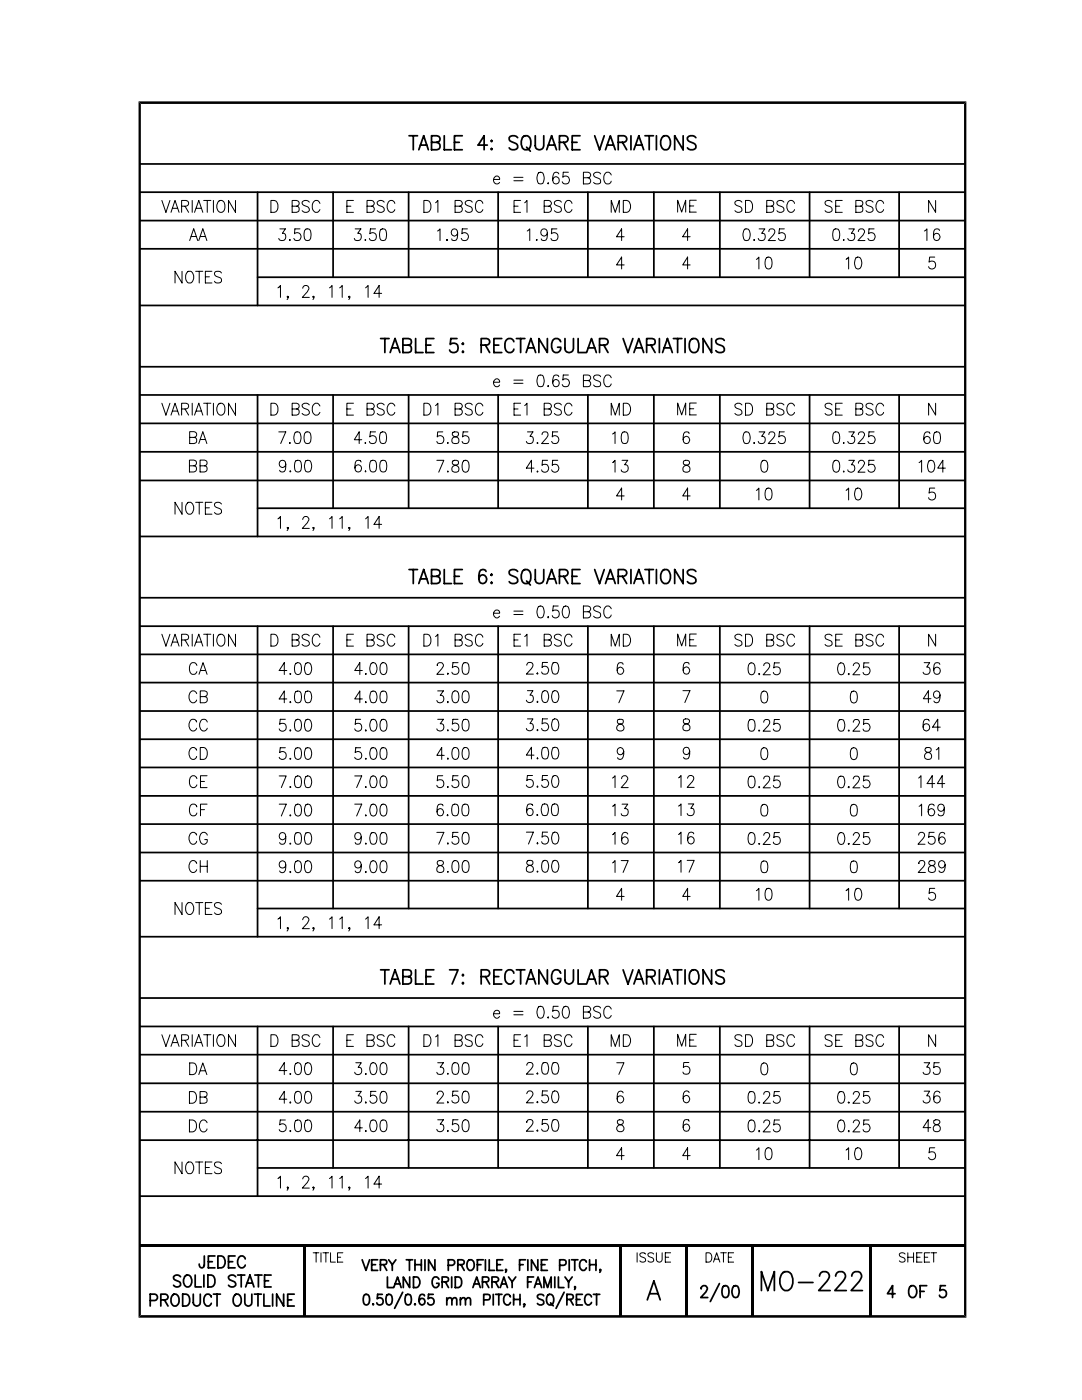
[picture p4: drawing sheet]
<svg xmlns="http://www.w3.org/2000/svg" width="216mm" height="279mm" viewBox="0 0 216 279" stroke-linecap="round" stroke-linejoin="round" font-family="sans-serif">
<g fill="none" stroke="#000" stroke-width=".35">
<path d="M27.9 38.4h164.7M27.9 32.7h164.7M51.4 38.4v22.6M66.5 38.4v16.9M81.5 38.4v16.9M81.6 27.1h1.7M82.5 27.1v2.8M83.6 29.9l.9-2.8 1 2.8M83.9 29h1.2M86.1 28.4l1.4-.1a.65 .65 0 0 0 0-1.1l-1.4-.1v2.8l1.4-.1a.77 .77 0 0 0 .3-.8 .77 .77 0 0 0-.6-.6M88.6 27.1v2.8h1.5M90.7 28.4h1"/>
<path d="M92.2 27.1h-1.5v2.8h1.5M97.2 29h-1.8l1.2-1.9v2.8M98 28.2l.1-.2 .1 .2-.1 .1zM98 29.8l.1-.2 .1 .2-.1 .1zM99.4 38.4v16.9M103.3 27.5a1.09 1.09 0 0 0-1.7 0 .63 .63 0 0 0 .5 .8 1.35 1.35 0 0 1 1.2 .8v.4a1.09 1.09 0 0 1-1.7 0M104.5 27.2a.96 .96 0 0 1 1 0 .96 .96 0 0 1 .4 1 1.51 1.51 0 0 1-.7 1.7 .99 .99 0 0 1-1.2-1.1 2 2 0 0 1 .5-1.6zM105.1 29.4l.7 .8M106.8 27.1v2a.85 .85 0 0 0 .9 .8 .85 .85 0 0 0 .8-.8v-2M109.1 29.9l1-2.8 .9 2.8M109.4 29h1.3M111.6 28.4h1.1a.66 .66 0 0 0 .6-.7 .66 .66 0 0 0-.6-.6h-1.1v2.8"/>
<path d="M112.5 28.4l.8 1.5M114.2 28.4h.9M115.7 27.1h-1.5v2.8h1.5M117.3 38.4v16.9M118.7 27.1l.9 2.8 1-2.8M120.8 29.9l1-2.8 1 2.8M121.2 29h1.2M123.4 28.4h1.1a.66 .66 0 0 0 .6-.7 .66 .66 0 0 0-.6-.6h-1.1v2.8M124.2 28.4l.9 1.5M125.9 27.1v2.8M126.5 29.9l1-2.8 .9 2.8M126.9 29h1.2"/>
<path d="M128.7 27.1h1.7M129.5 27.1v2.8M130.5 38.4v16.9M131 27.1v2.8M132.3 27.2l.8-.1a1.67 1.67 0 0 1 0 2.8 1.25 1.25 0 0 1-1.3-1.7l.3-.7zM136.3 27.1v2.8l-1.7-2.8v2.8M138.9 27.5a1.08 1.08 0 0 0-1.7 0 .72 .72 0 0 0 .4 .8l.8 .3a.69 .69 0 0 1 .2 1.2 1.11 1.11 0 0 1-1.4-.3M143.6 38.4v16.9M161.5 38.4v16.9M179.4 38.4v16.9M27.9 44h164.7M27.9 49.7h164.7"/>
<path d="M51.4 55.3h141.2M27.9 61h164.7M27.9 78.8h164.7M27.9 73.2h164.7M51.4 78.8v28.3M66.5 78.8v22.6M75.9 67.6h1.7M76.8 67.6v2.8M77.9 70.4l.9-2.8 1 2.8M78.2 69.4h1.2M80.4 68.9l1.5-.2a.68 .68 0 0 0 .2-.7 .68 .68 0 0 0-.6-.4h-1.1v2.8l1.5-.2a.8 .8 0 0 0-.4-1.3M81.5 78.8v22.6"/>
<path d="M82.9 67.6v2.8h1.5M85 68.9h1M86.6 67.6h-1.6v2.8h1.6M91.2 67.6h-1.2l-.2 1.1a.92 .92 0 0 1 1.4 .1 .92 .92 0 0 1-.2 1.3 .92 .92 0 0 1-1.3-.3M92.4 68.5l.1 .1-.1 .1-.2-.1zM92.4 70.1l.1 .1-.1 .2-.2-.2zM96 68.9h1.1a.66 .66 0 0 0 .6-.7 .66 .66 0 0 0-.6-.6h-1.1v2.8M96.9 68.9l.8 1.5M98.6 68.9h.9M99.4 78.8v22.6M100.1 67.6h-1.5v2.8h1.5M102.5 68.2a.92 .92 0 0 0-1.1-.6 .92 .92 0 0 0-.6 1 1.51 1.51 0 0 0 .7 1.8 .84 .84 0 0 0 1-.7"/>
<path d="M103 67.6h1.7M103.9 67.6v2.8M105 70.4l.9-2.8 1 2.8M105.3 69.4h1.3M109.2 67.6v2.8l-1.7-2.8v2.8M111.9 68.2a.94 .94 0 0 0-1.1-.6 .94 .94 0 0 0-.7 1 1.67 1.67 0 0 0 .7 1.8 .9 .9 0 0 0 1.1-1.1h-.6M112.7 67.6v2a.85 .85 0 0 0 .9 .8 .85 .85 0 0 0 .8-.8v-2M115.4 67.6v2.8h1.7l.9-2.8 1 2.8M117.3 78.8v22.6M117.4 69.4h1.3M119.6 68.9l1.5-.2a.65 .65 0 0 0 0-1l-1.5-.1v2.8M120.5 68.9l.8 1.5"/>
<path d="M124.3 67.6l1 2.8 1-2.8M126.5 70.4l1-2.8 .9 2.8M126.9 69.4h1.2M129 68.9l1.5-.2a.68 .68 0 0 0 .2-.7 .68 .68 0 0 0-.6-.4h-1.1v2.8M129.9 68.9l.8 1.5M130.5 78.8v22.6M131.6 67.6v2.8M132.2 70.4l1-2.8 1 2.8M132.5 69.4h1.3M134.4 67.6h1.7M135.2 67.6v2.8M136.7 67.6v2.8"/>
<path d="M137.8 67.9a.94 .94 0 0 1 1.1-.3 .94 .94 0 0 1 .5 1 1.67 1.67 0 0 1-.7 1.8 .99 .99 0 0 1-1.2-1.1v-.7zM142 67.6v2.8l-1.7-2.8v2.8M143.6 78.8v22.6M144.5 67.9a1.08 1.08 0 0 0-1.7 0 .69 .69 0 0 0 .5 .8l.8 .3a.7 .7 0 0 1 .4 .7 .7 .7 0 0 1-.6 .7l-.8-.2-.3-.2M161.5 78.8v22.6M179.4 78.8v22.6M27.9 90.2h164.7M27.9 84.5h164.7M27.9 95.9h164.7M27.9 119.3h164.7M27.9 107.1h164.7M51.4 101.4h141.2"/>
<path d="M81.6 113.7h1.7M82.5 113.7v2.8M83.6 116.5l.9-2.8 1 2.8M83.9 115.5h1.2M86.1 115h1.1a.73 .73 0 0 0 .6-.8l-.3-.4-.3-.1h-1.1v2.8l1.4-.2a.73 .73 0 0 0 .3-.8 .73 .73 0 0 0-.6-.5M88.6 113.7v2.8h1.5M90.7 115h1M92.2 113.7h-1.5v2.8h1.5M97 114a.73 .73 0 0 0-1.1-.2 2.49 2.49 0 0 0 0 2.5 .84 .84 0 0 0 1.2-.7 .84 .84 0 0 0-1.2-.7l-.4 .6M98 116.3l.1-.1 .1 .1-.1 .2zM98.1 114.6l.1 .1-.1 .2-.1-.2zM103.3 114a1.09 1.09 0 0 0-1.7 0 .63 .63 0 0 0 .5 .9 1.35 1.35 0 0 1 1.2 .8v.4a1.09 1.09 0 0 1-1.7 0"/>
<path d="M104.5 113.8a.96 .96 0 0 1 1 0 .96 .96 0 0 1 .4 .9 1.44 1.44 0 0 1-.7 1.8 .99 .99 0 0 1-1.2-1.1 2 2 0 0 1 .5-1.6zM105.1 116l.7 .8M106.8 113.7v2a.85 .85 0 0 0 .9 .8 .85 .85 0 0 0 .8-.8v-2M109.1 116.5l1-2.8 .9 2.8M109.4 115.5h1.3M111.6 115h1.1a.68 .68 0 0 0 .6-.7 .68 .68 0 0 0-.6-.6h-1.1v2.8M112.5 115l.8 1.5M114.2 115h.9M115.7 113.7h-1.5v2.8h1.5M118.7 113.7l.9 2.8 1-2.8M120.8 116.5l1-2.8 1 2.8M121.2 115.5h1.2"/>
<path d="M123.4 115h1.1a.68 .68 0 0 0 .6-.7 .68 .68 0 0 0-.6-.6h-1.1v2.8M124.2 115l.9 1.5M125.9 113.7v2.8M126.5 116.5l1-2.8 .9 2.8M126.9 115.5h1.2M128.7 113.7h1.7M129.5 113.7v2.8M131 113.7v2.8M132.1 114l.4-.3h.6a1.67 1.67 0 0 1 0 2.8 1.25 1.25 0 0 1-1.3-1.8zM136.3 113.7v2.8l-1.7-2.8v2.8M138.9 114a1.08 1.08 0 0 0-1.7 0 .72 .72 0 0 0 .4 .9l.8 .2a.69 .69 0 0 1 .2 1.2 1.11 1.11 0 0 1-1.4-.2M27.9 125h164.7"/>
<path d="M27.9 136.2h164.7M27.9 130.6h164.7M51.4 125v61.9M66.5 125v56.3M81.5 125v56.3M99.4 125v56.3M117.3 125v56.3M130.5 125v56.3M143.6 125v56.3M161.5 125v56.3M179.4 125v56.3M27.9 141.9h164.7"/>
<path d="M27.9 147.5h164.7M27.9 153.2h164.7M27.9 158.8h164.7M27.9 164.5h164.7M27.9 170.1h164.7M27.9 175.8h164.7M27.9 186.9h164.7M27.9 199.2h164.7M51.4 181.3h141.2M75.9 193.5h1.7M76.8 193.5v2.9M77.9 196.4l.9-2.9 1 2.9"/>
<path d="M78.2 195.4h1.2M80.4 194.9l1.5-.1a.71 .71 0 0 0 .2-.8 .71 .71 0 0 0-.6-.5h-1.1v2.9h1.1l.4-.2a.76 .76 0 0 0 .2-.8 .76 .76 0 0 0-.6-.5M82.9 193.5v2.9h1.5M85 194.9h1M86.6 193.5h-1.6v2.9h1.6M89.7 193.5h1.7l-1.2 2.9M92.4 194.5l.1 .1-.1 .2-.2-.2zM92.4 196.1l.1 .1-.1 .2-.2-.2zM96 194.9h1.1a.68 .68 0 0 0 .6-.7 .68 .68 0 0 0-.6-.7h-1.1v2.9M96.9 194.9l.8 1.5M98.6 194.9h.9M100.1 193.5h-1.5v2.9h1.5"/>
<path d="M102.5 194.2a.91 .91 0 0 0-1-.6 .91 .91 0 0 0-.7 1 1.27 1.27 0 0 0 1.1 1.8l.5-.4 .1-.3M103 193.5h1.7M103.9 193.5v2.9M105 196.4l.9-2.9 1 2.9M105.3 195.4h1.3M109.2 193.5v2.9l-1.7-2.9v2.9M111.9 194.2a.86 .86 0 0 0-.9-.7 .86 .86 0 0 0-.8 .7 1.7 1.7 0 0 0 .6 2.2 .96 .96 0 0 0 1.1-1.1h-.6M112.7 193.5v2.1a.85 .85 0 0 0 .9 .8 .85 .85 0 0 0 .8-.8v-2.1M115.4 193.5v2.9h1.7l.9-2.9 1 2.9M117.4 195.4h1.3M119.6 194.9h1.1a.68 .68 0 0 0 .6-.7 .68 .68 0 0 0-.6-.7h-1.1v2.9M120.5 194.9l.8 1.5"/>
<path d="M124.3 193.5l1 2.9 1-2.9M126.5 196.4l1-2.9 .9 2.9M126.9 195.4h1.2M129 194.9l1.5-.1a.71 .71 0 0 0 .2-.8 .71 .71 0 0 0-.6-.5h-1.1v2.9M129.9 194.9l.8 1.5M131.6 193.5v2.9M132.2 196.4l1-2.9 1 2.9M132.5 195.4h1.3M134.4 193.5h1.7M135.2 193.5v2.9M136.7 193.5v2.9M137.8 193.9a.85 .85 0 0 1 .8-.4 .85 .85 0 0 1 .7 .7 1.7 1.7 0 0 1-.6 2.2 1.27 1.27 0 0 1-1.2-1.8z"/>
<path d="M142 193.5v2.9l-1.7-2.9v2.9M144.5 193.9a1.08 1.08 0 0 0-1.7 0 .78 .78 0 0 0 .5 .9l.8 .2a.71 .71 0 0 1 .2 1.2 1.06 1.06 0 0 1-1.5-.2M27.9 204.9h164.7M27.9 216.2h164.7M27.9 210.5h164.7M51.4 204.9v33.8M66.5 204.9v28.2M81.5 204.9v28.2M99.4 204.9v28.2M117.3 204.9v28.2M130.5 204.9v28.2M143.6 204.9v28.2"/>
<path d="M161.5 204.9v28.2M179.4 204.9v28.2M27.9 238.7h164.7M27.9 227.5h164.7M27.9 221.9h164.7M51.4 233.1h141.2M30 259.5h.9a.65 .65 0 0 0 .5-.6 .65 .65 0 0 0-.5-.6h-.9v2.3M32.1 259.4h.9a.57 .57 0 0 0 .5-.6 .57 .57 0 0 0-.5-.5h-.9v2.3M32.8 259.4l.7 1.2M34.5 258.4l.2-.1a1.08 1.08 0 0 1 1 1.5 .81 .81 0 0 1-.8 .9 .81 .81 0 0 1-.8-.9 1.55 1.55 0 0 1 .4-1.4zM36 254.8a.75 .75 0 0 0-.8-.4 .75 .75 0 0 0-.6 .7l.2 .3 .8 .3a.56 .56 0 0 1 .4 .6 .56 .56 0 0 1-.5 .5h-.4l-.5-.3M36.4 258.3a1.25 1.25 0 0 1 1.4 .6 1.25 1.25 0 0 1-.2 1.4l-.5 .3h-.7z"/>
<path d="M36.8 254.8a.7 .7 0 0 1 .8-.3 .7 .7 0 0 1 .5 .6 1.17 1.17 0 0 1-.8 1.7l-.3-.1a1.51 1.51 0 0 1-.2-1.9zM38.6 258.3v1.7a.7 .7 0 0 0 .7 .7 .7 .7 0 0 0 .7-.7v-1.7M38.9 254.5v2.3h1.3M40.7 254.5v2.3M40.8 250.7v1.8a.57 .57 0 0 1-.6 .5 .66 .66 0 0 1-.4-.7M41.5 254.5a1.25 1.25 0 0 1 1.3 .6 1.25 1.25 0 0 1-.1 1.4l-.5 .3h-.7zM41.6 251.8h.8M42.2 258.9a.71 .71 0 0 0-1.1-.5 1.48 1.48 0 0 0 .2 2.2 .77 .77 0 0 0 .9-.5M42.6 258.3h1.4M42.9 250.7h-1.3v2.3h1.3M43.3 258.3v2.3M43.5 250.7h.7a1.25 1.25 0 0 1 .7 1.5 1.25 1.25 0 0 1-1.4 .8z"/>
<path d="M45.6 251.8h.8M46.9 258.4l.2-.1a1.08 1.08 0 0 1 1 1.5 .81 .81 0 0 1-.8 .9 .81 .81 0 0 1-.8-.9 1.55 1.55 0 0 1 .4-1.4zM46.9 250.7h-1.3v2.3h1.3M47 254.8a.78 .78 0 0 0-.8-.4 .78 .78 0 0 0-.6 .7l.2 .3 .8 .3a.56 .56 0 0 1 .4 .6 .56 .56 0 0 1-.5 .5h-.4l-.5-.3M47.4 254.5h1.5M48.1 254.5v2.3M48.9 258.3v1.7a.7 .7 0 0 0 .7 .7 .7 .7 0 0 0 .6-.7v-1.7M48.9 251.2a.7 .7 0 0 0-.7-.6 .7 .7 0 0 0-.7 .6 1.17 1.17 0 0 0 .9 1.8l.5-.5M49 256.8l.9-2.3 .8 2.3M49.4 256.1h.9M50.8 258.3h1.4M50.8 254.5h1.5"/>
<path d="M51.5 258.3v2.3M51.6 254.5v2.3M52.7 258.3v2.3h1.2M52.8 255.6h.8M54.1 254.5h-1.3v2.3h1.3M54.4 258.3v2.3M56.6 258.3v2.3l-1.4-2.3v2.3M57.4 259.4h.8M58.7 258.3h-1.3v2.3h1.3M72.3 251.4l.7 2.1 .7-2.1M72.7 258.4a.64 .64 0 0 1 1 .3 1.51 1.51 0 0 1-.5 1.7h-.2a1.21 1.21 0 0 1-.4-1.7zM74.2 252.4h.7"/>
<path d="M75.4 251.4h-1.2v2.1h1.2M75.9 252.4l1.1-.1 .2-.3-.1-.4-.4-.2h-.8v2.1M76.3 258.3h-.9l-.1 .9a.69 .69 0 0 1 1 0 .69 .69 0 0 1-.1 1 .69 .69 0 0 1-1-.2M76.5 252.4l.7 1.1M77.3 258.4a.64 .64 0 0 1 .9 .3 1.51 1.51 0 0 1-.5 1.7h-.1a1.21 1.21 0 0 1-.5-1.7zM77.3 254.8v2.2h1.3l.7-2.2 .8 2.2M77.6 251.4l.7 1M78.3 252.4v1.1M78.9 256.2h.9M79 251.4l-.7 1M80.3 257.9l-1.6 3.2M81.1 258.4a.64 .64 0 0 1 .9 .3 2.03 2.03 0 0 1-.2 1.6 .58 .58 0 0 1-.9-.3 2.03 2.03 0 0 1 .2-1.6z"/>
<path d="M81.1 251.4h1.2M81.7 251.4v2.1M81.7 254.8v2.2l-1.2-2.2v2.2M82.5 254.8a1.12 1.12 0 0 1 1.2 .7 1.12 1.12 0 0 1-.3 1.3l-.9 .2zM82.8 252.4h1.3M82.8 251.4v2.1M84.1 251.4v2.1M84.7 258.6a.53 .53 0 0 0-.8-.2 1.27 1.27 0 0 0 .3 2 .64 .64 0 0 0 .6-.8 .64 .64 0 0 0-.9-.4l-.3 .5M84.8 251.4v2.1M86.4 258.3h-.9l-.1 .9a.69 .69 0 0 1 1.1 0 .69 .69 0 0 1-.2 1 .69 .69 0 0 1-1-.2M86.8 251.4v2.1l-1.3-2.1v2.1M87.6 255.3a.7 .7 0 0 0-.8-.5 .7 .7 0 0 0-.6 .9 .97 .97 0 0 0 .9 1.3 .77 .77 0 0 0 .5-.9h-.5"/>
<path d="M88.2 255.8l1.1-.1a.48 .48 0 0 0 .2-.5 .48 .48 0 0 0-.5-.4h-.8v2.2M88.9 255.8l.6 1.2M89.2 259.4l.4-.4 .5 .1 .1 1.3M89.2 259v1.4M89.5 252.5h.8a.56 .56 0 0 0 .4-.5 .56 .56 0 0 0-.4-.6h-.8v2.1M90.1 254.8v2.2M90.2 259.4l.4-.4 .5 .1v1.3M90.8 254.8a1.11 1.11 0 0 1 1.3 .7 1.11 1.11 0 0 1-.4 1.3l-.9 .2zM91.4 252.4l1-.1a.48 .48 0 0 0 .2-.5 .48 .48 0 0 0-.4-.4h-.8v2.1M91.9 259.4l.4-.4 .5 .1 .1 1.3M91.9 259v1.4M92 252.4l.6 1.1"/>
<path d="M92.9 259.4l.4-.4 .5 .1 .1 1.3M93.5 251.5a.74 .74 0 0 1 1.1 .7 .97 .97 0 0 1-.9 1.3 1.38 1.38 0 0 1-.2-2zM94.4 257l.7-2.2 .7 2.2M94.7 256.2h.8M95.2 252.4h.8M96.3 255.8h.8a.49 .49 0 0 0 .4-.5 .49 .49 0 0 0-.4-.5h-.8v2.2M96.4 251.4h-1.2v2.1M96.5 259.4h.8a.56 .56 0 0 0 .5-.5 .56 .56 0 0 0-.5-.6h-.8v2.1M96.9 251.4v2.1M96.9 255.8l.6 1.2M97.6 251.4v2.1h1.1M98.2 255.8h.8a.49 .49 0 0 0 .5-.5 .49 .49 0 0 0-.5-.5h-.8v2.2"/>
<path d="M98.4 258.3v2.1M98.8 255.8l.7 1.2M98.9 258.3h1.3M99.1 252.4h.8M99.5 258.3v2.1M99.8 257l.7-2.2 .8 2.2M100.1 256.2h.9M100.3 251.4h-1.2v2.1h1.2M101 253.5v-.2v.3l-.1 .3M101.5 254.8l.7 1M101.9 258.8a.69 .69 0 0 0-.9-.5 .69 .69 0 0 0-.5 .8 .94 .94 0 0 0 .9 1.3l.5-.5M102.2 255.8v1.2"/>
<path d="M102.5 258.3v2.1M102.5 259.3h1.3M102.9 254.8l-.7 1M103.7 252.4h.7M103.8 258.3v2.1M104.9 251.4h-1.2v2.1M105.3 255.8h.7M105.3 251.4v2.1M106.5 254.8h-1.2v2.2M106.6 257l.8-2.2 .7 2.2M106.9 256.2h.9M107.3 251.4v2.1l-1.3-2.1v2.1"/>
<path d="M108 252.4h.8M108.5 258.6a.7 .7 0 0 0-.7-.3 .7 .7 0 0 0-.6 .5l.2 .3 .7 .3a.58 .58 0 0 1 .4 .7 .8 .8 0 0 1-1.3 0M108.5 257v-2.2l.8 2.2 .7-2.2v2.2M109.2 251.4h-1.2v2.1h1.2M109.4 258.4a.74 .74 0 0 1 1.1 .7 .93 .93 0 0 1-.9 1.3 1.34 1.34 0 0 1-.2-2zM110.7 254.8v2.2M111.4 254.8v2.2h1.1M111.7 252.5h.8a.56 .56 0 0 0 .5-.5 .56 .56 0 0 0-.5-.6h-.8v2.1M112.6 257.9l-1.6 3.2M112.7 254.8l.8 1M113.1 259.3l1.1-.1 .2-.3-.1-.4-.4-.2h-.8v2.1M113.5 255.8v1.2"/>
<path d="M113.6 251.4v2.1M113.7 259.3l.7 1.1M114 251.4h1.3M114.2 254.8l-.7 1M114.7 251.4v2.1M114.8 256.8l-.1 .2-.1-.2h.2l-.2 .5M115 259.3h.7M116.2 258.3h-1.2v2.1h1.2M117 251.9a.7 .7 0 0 0-.8-.5 .7 .7 0 0 0-.5 .8 .97 .97 0 0 0 .9 1.3l.4-.5M117.6 252.4h1.3M117.6 251.4v2.1M118 258.8a.69 .69 0 0 0-.8-.5 .69 .69 0 0 0-.5 .8 .93 .93 0 0 0 .9 1.3l.4-.5"/>
<path d="M118.4 258.3h1.3M118.9 251.4v2.1M119 258.3v2.1M119.8 253.4v.1l-.1-.1h.1l-.1 .5M129.2 259.4l1.3-3.7 1.2 3.7M129.7 258.2h1.6M139.9 257v.2v-.2a.65 .65 0 0 1 .8-.4l.3 .2 .1 .5-.3 .6-1 1.1h1.4M143.6 256.2l-1.9 3.6M144.4 256.7l.5-.1a1.1 1.1 0 0 1 .6 1.3l-.3 .9-.5 .2a1.1 1.1 0 0 1-.6-1.4zM146.4 256.7l.5-.1a1.34 1.34 0 0 1 .5 1.9l-.2 .3-.5 .2a1.54 1.54 0 0 1-.3-2.3zM151.9 257.6v-3.8l1.3 3.8 1.3-3.8v3.8M156.3 254a1.13 1.13 0 0 1 1.7 .7 2.23 2.23 0 0 1-.8 2.9 1.4 1.4 0 0 1-1.6-1.5 2.55 2.55 0 0 1 .7-2.1z"/>
<path d="M159.3 255.9h2.9M163.5 254.7a.91 .91 0 0 1 .7-.9h.6a.92 .92 0 0 1 .5 1.4l-1.9 2.4h2.3M166.8 254.7a.91 .91 0 0 1 .6-.9h.7a.94 .94 0 0 1 .4 1.4l-1.9 2.4h2.3M170 254.7a.88 .88 0 0 1 .6-.9h.7a.94 .94 0 0 1 .4 1.4l-1.9 2.4h2.3M178.6 258.2h-1.5l1-1.6v2.4M181.7 256.7a.83 .83 0 0 1 1.2 .8 .97 .97 0 0 1-.2 1.1 .97 .97 0 0 1-1 .2 1.57 1.57 0 0 1 0-2.1zM183.6 257.7h.8M184.9 256.6h-1.3v2.4M188.6 256.6h-.9l-.2 1a.78 .78 0 0 1 1.1 0 .78 .78 0 0 1 0 1.1 .78 .78 0 0 1-1.1 0v-.2M74.4 260.3h.1v.1zM82.7 260.3h.2l-.1 .1zM104.7 260.3l-.1 .1-.1-.1h.2l-.2 .5"/>
<path d="M109.9 260l.5 .6"/>
</g>
<g fill="none" stroke="#000" stroke-width=".2">
<path d="M98.5 35.8h1.2v-.2a.56 .56 0 0 0-.9-.3 .74 .74 0 0 0-.2 1.1 .74 .74 0 0 0 1.1 0M102.5 35.4h1.9M102.5 36.1h1.9M107.4 34.5a.64 .64 0 0 1 1.1 .3 2 2 0 0 1-.2 1.8 .71 .71 0 0 1-1-.3 2 2 0 0 1 .1-1.8zM109.4 36.5v.2l-.1-.1zM111.5 34.7a.6 .6 0 0 0-.9-.2 2 2 0 0 0 0 2.1 .69 .69 0 0 0 1-.6 .69 .69 0 0 0-1-.6l-.3 .5M113.4 34.4h-1l-.1 1a.77 .77 0 0 1 1.2 0 .77 .77 0 0 1-.2 1.2 .77 .77 0 0 1-1.1-.3M116.4 35.5h.9a.54 .54 0 0 0 .5-.4 .54 .54 0 0 0-.2-.6l-1.2-.1v2.3h.9a.62 .62 0 0 0 .6-.6 .62 .62 0 0 0-.6-.6M119.8 34.7a.76 .76 0 0 0-.7-.4 .76 .76 0 0 0-.7 .6l.3 .4 .8 .3a.57 .57 0 0 1 .3 .6 .57 .57 0 0 1-.4 .5l-.7-.1-.3-.2M122 34.9a.72 .72 0 0 0-1.1-.4 1.45 1.45 0 0 0 .2 2.2l.6-.1 .3-.4M138.9 40h-1.3v2.3h1.3M32.3 40l.8 2.4 .8-2.4"/>
<path d="M34.1 42.4l.8-2.4 .8 2.4M34.4 41.6h1M36.2 41.1h.9a.57 .57 0 0 0 .5-.5 .57 .57 0 0 0-.5-.6h-.9v2.4M36.3 54.1v2.4l-1.4-2.4v2.4M36.9 41.1l.7 1.3M37.4 54.2a1.06 1.06 0 0 1 1.2 .5 1.06 1.06 0 0 1-.1 1.2 .76 .76 0 0 1-.9 .6 .76 .76 0 0 1-.6-.9 1.55 1.55 0 0 1 .4-1.4zM37.8 48l.9-2.4 .8 2.4M38.1 47.2h1.1M38.4 40v2.4M38.8 42.4l.9-2.4 .8 2.4M39 54.1h1.5M39.2 41.6h.9"/>
<path d="M39.7 48l.8-2.4 .8 2.4M39.8 54.1v2.4M40 47.2h1M40.6 40h1.5M41 55.2h.8M41.4 40v2.4M42.3 54.1h-1.3v2.4h1.3M42.6 40v2.4M43.5 40.3a.76 .76 0 0 1 .9-.3 .76 .76 0 0 1 .5 .9 1.04 1.04 0 0 1-1 1.5l-.2-.2a1.51 1.51 0 0 1-.2-1.9zM44.2 54.5a.75 .75 0 0 0-.8-.4 .75 .75 0 0 0-.6 .6l.2 .3 1 .5a.57 .57 0 0 1 .2 .6 .57 .57 0 0 1-.5 .4l-.7-.1-.2-.3M47 40v2.4l-1.4-2.4v2.4M54.1 40a1.25 1.25 0 0 1 1.3 .6 1.25 1.25 0 0 1-.2 1.4l-.5 .4h-.6z"/>
<path d="M55.5 57.4l.5-.4v2.4M55.8 45.7h1.1l-.6 .9a.73 .73 0 0 1 .7 .8 .73 .73 0 0 1-.9 .6l-.3-.1-.2-.3M57.4 59.4l.1-.2-.1 .2-.1-.2 .1-.1 .1 .3-.2 .4M57.8 47.8l.2 .1-.2 .1zM58.3 41.1h.9a.57 .57 0 0 0 .5-.5 .57 .57 0 0 0-.5-.6h-.9v2.4l1.2-.2a.62 .62 0 0 0 .2-.6 .62 .62 0 0 0-.5-.5M59.9 45.7h-1.1v1a.78 .78 0 0 1 1.1 0 .78 .78 0 0 1-.2 1.1 .78 .78 0 0 1-1.1-.2M60.4 57.5v-.1a.65 .65 0 0 1 .8-.4l.2 .1a.69 .69 0 0 1-.1 1.1l-1 1.2h1.4M61 45.8a.71 .71 0 0 1 1 .3 2.34 2.34 0 0 1-.2 1.8 .71 .71 0 0 1-1.1-.3 2.29 2.29 0 0 1 .3-1.8zM61.7 40.3a.78 .78 0 0 0-.8-.3 .78 .78 0 0 0-.6 .6 1.14 1.14 0 0 0 1 .6l.2 .2a.57 .57 0 0 1 .2 .6 .57 .57 0 0 1-.5 .4h-.4l-.5-.4M62.5 59.4l.2-.2h-.3l.1 .2v-.3l.2 .3-.3 .4M63.8 40.6a.71 .71 0 0 0-1.1-.5 1.45 1.45 0 0 0 .2 2.3 .78 .78 0 0 0 .9-.6M65.7 57.4l.6-.4v2.4"/>
<path d="M67.8 57.4l.5-.4v2.4M69.2 41.1h.8M69.7 59.4l.1-.2h-.2l.1 .2v-.3l.1 .3-.2 .4M70.5 40h-1.3v2.4h1.3M70.9 45.7h1.1l-.6 .9a.74 .74 0 0 1 .7 .8 .74 .74 0 0 1-.9 .6l-.3-.1-.2-.3M72.9 47.8v.2zM72.9 57.4l.5-.4v2.4M73.2 41.1h1a.57 .57 0 0 0 .5-.5 .57 .57 0 0 0-.5-.6h-1v2.4h1a.62 .62 0 0 0 .5-.6 .62 .62 0 0 0-.5-.7M74.9 45.7h-1l-.1 1a.78 .78 0 0 1 1.1 0 .78 .78 0 0 1 0 1.1 .78 .78 0 0 1-1.1 0l-.1-.2M76 45.8a.71 .71 0 0 1 1 .3 2.34 2.34 0 0 1-.2 1.8 .71 .71 0 0 1-1-.3 2.29 2.29 0 0 1 .2-1.8zM76.2 58.5h-1.6l1-1.5v2.4M76.7 40.3a.75 .75 0 0 0-.8-.3 .75 .75 0 0 0-.6 .6 1.14 1.14 0 0 0 1 .6 .59 .59 0 0 1 .4 .7 .59 .59 0 0 1-.5 .5h-.4l-.5-.4"/>
<path d="M78.8 40.6a.7 .7 0 0 0-.7-.6 .7 .7 0 0 0-.7 .6 1.17 1.17 0 0 0 .9 1.8l.5-.6M84.6 40a1.25 1.25 0 0 1 1.3 .6 1.25 1.25 0 0 1-.1 1.4l-.5 .4h-.7zM86.9 40.5l.5-.5v2.4M87.3 46.1l.5-.4v2.3M89.2 47.8l.1 .1h-.2l.1-.1-.1 .1M90.8 41.1h.9a.57 .57 0 0 0 .6-.5 .57 .57 0 0 0-.6-.6h-.9v2.4h.9a.62 .62 0 0 0 .6-.6 .62 .62 0 0 0-.6-.7M91.3 46.4a.67 .67 0 0 1-.7 .6 .67 .67 0 0 1-.6-.7 .67 .67 0 0 1 .7-.6l.3 .1a1.88 1.88 0 0 1 0 2.1 .59 .59 0 0 1-.9-.2M93.3 45.7h-1.1v1a.78 .78 0 0 1 1.1 0 .78 .78 0 0 1-.2 1.1 .78 .78 0 0 1-1.1-.2M94.2 40.3a.75 .75 0 0 0-.8-.3 .75 .75 0 0 0-.6 .6 1.14 1.14 0 0 0 1.1 .6 .6 .6 0 0 1 .3 .6 .6 .6 0 0 1-.4 .6h-.5l-.5-.4M96.4 40.6a.71 .71 0 0 0-1.2-.5 1.48 1.48 0 0 0 .3 2.3 .77 .77 0 0 0 .9-.6M102.6 41.1h.8M103.9 40h-1.3v2.4h1.3"/>
<path d="M104.7 40.5l.5-.5v2.4M105.2 46.1l.5-.4v2.3M107.1 47.8l.1 .1h-.2l.1-.1-.1 .1M108.6 41.1h.9a.57 .57 0 0 0 .5-.5 .57 .57 0 0 0-.5-.6h-.9v2.4h.9a.62 .62 0 0 0 .5-.6 .62 .62 0 0 0-.5-.7M109.2 46.4a.7 .7 0 0 1-.9 .6 .7 .7 0 0 1-.4-1 .7 .7 0 0 1 1-.2 1.88 1.88 0 0 1 0 2.1 .65 .65 0 0 1-.9-.2M111.1 45.7h-1l-.1 1a.78 .78 0 0 1 1.1 0 .78 .78 0 0 1 0 1.1 .78 .78 0 0 1-1.1 0l-.1-.2M112 40.3a.75 .75 0 0 0-.8-.3 .75 .75 0 0 0-.6 .6 1.14 1.14 0 0 0 1 .6 .6 .6 0 0 1 .4 .6 .6 .6 0 0 1-.5 .6h-.4l-.5-.4M114.1 40.6a.71 .71 0 0 0-1.1-.5 1.48 1.48 0 0 0 .2 2.3 .77 .77 0 0 0 .9-.6M122 42.4v-2.4l.8 2.4 .8-2.4v2.4M124.4 40h.7a1.25 1.25 0 0 1 .7 1.5 1.25 1.25 0 0 1-1.4 .9zM124.5 52.9h-1.5l1-1.6v2.4M124.5 47.2h-1.5l1-1.5v2.3"/>
<path d="M135.2 42.3v-2.3l.8 2.3 .8-2.3v2.3M137.6 41.1h.8M137.7 52.9h-1.5l1-1.6v2.4M137.7 47.2h-1.5l1-1.5v2.3M148 40.3a.75 .75 0 0 0-.7-.3 .75 .75 0 0 0-.7 .6 1.14 1.14 0 0 0 1.1 .6 .59 .59 0 0 1 .3 .7 .59 .59 0 0 1-.5 .5h-.3l-.6-.4M148.5 45.8a.71 .71 0 0 1 1.1 .3 1.94 1.94 0 0 1-.2 1.8 .66 .66 0 0 1-1-.3 2.07 2.07 0 0 1 .1-1.8zM148.8 40a1.25 1.25 0 0 1 1.3 .6 1.25 1.25 0 0 1-.2 1.4l-.4 .4h-.7zM150.5 47.8v.2l-.1-.1zM150.9 51.8l.5-.5v2.4M151.5 45.7h1.1l-.6 .9a.73 .73 0 0 1 .7 .8 .73 .73 0 0 1-.9 .6l-.3-.1-.2-.3M153 51.4l.5-.1a1.1 1.1 0 0 1 .6 1.4l-.3 .9-.6 .1a1.1 1.1 0 0 1-.5-1.4zM153 41.1l1.2-.1 .2-.3-.2-.6-1.2-.1v2.4h.9l.4-.2v-.8l-.4-.3"/>
<path d="M153.4 46.2l.2-.4 .6-.1a.58 .58 0 0 1 .3 .9l-1.2 1.4h1.4M156.4 40.3a.75 .75 0 0 0-.8-.3 .75 .75 0 0 0-.6 .6l.2 .3 .8 .3a.58 .58 0 0 1 .4 .6 .58 .58 0 0 1-.5 .6l-.7-.2-.2-.2M156.5 45.7h-1l-.1 1a.78 .78 0 0 1 1.1 0 .78 .78 0 0 1 0 1.1 .78 .78 0 0 1-1.1 0l-.1-.2M158.5 40.6a.7 .7 0 0 0-.7-.6 .7 .7 0 0 0-.7 .6 1.17 1.17 0 0 0 .9 1.8l.5-.6M166 40.3a.75 .75 0 0 0-.8-.3 .75 .75 0 0 0-.6 .6l.2 .3 .9 .3a.59 .59 0 0 1 .3 .7 .59 .59 0 0 1-.5 .5l-.7-.2-.2-.2M166.5 45.8a.71 .71 0 0 1 1 .3 2.34 2.34 0 0 1-.2 1.8 .71 .71 0 0 1-1.1-.3 2.29 2.29 0 0 1 .3-1.8zM166.8 41.1h.8M168.1 40h-1.3v2.4h1.3M168.4 47.8v.2zM168.8 51.8l.5-.5v2.4M169.4 45.7h1.1l-.6 .9h.3a.76 .76 0 0 1 .2 1.2 .76 .76 0 0 1-1.2-.2M170.8 41.1l1.2-.1 .2-.3-.2-.6-1.2-.1v2.4h.9l.4-.2v-.8l-.4-.3"/>
<path d="M170.8 51.4l.5-.1a1.41 1.41 0 0 1 0 2.4h-.2a1.39 1.39 0 0 1-.5-1.9zM171.3 46.2l.1-.3a.66 .66 0 0 1 1.1 .2l-.3 .8-1 1.1h1.4M174.2 40.3a.75 .75 0 0 0-.8-.3 .75 .75 0 0 0-.6 .6l.2 .3 .8 .3a.58 .58 0 0 1 .4 .6 .58 .58 0 0 1-.5 .6l-.7-.2-.2-.2M174.4 45.7h-1l-.1 1a.78 .78 0 0 1 1.2 0 .78 .78 0 0 1-.2 1.1 .78 .78 0 0 1-1.1-.2M176.3 40.6a.7 .7 0 0 0-.7-.6 .7 .7 0 0 0-.7 .6 1.17 1.17 0 0 0 .9 1.8l.5-.6M184.4 46.1l.6-.4v2.3M186.5 51.3h-1l-.1 1a.78 .78 0 0 1 1.1 0 .78 .78 0 0 1 0 1.1 .78 .78 0 0 1-1.1 0l-.1-.2M186.7 40v2.4l-1.4-2.4v2.4M187.5 46a.59 .59 0 0 0-.9-.2 2.06 2.06 0 0 0 0 2.1 .69 .69 0 0 0 .9-.2 .69 .69 0 0 0-.2-.9 .69 .69 0 0 0-.9 .1l-.1 .3M98.5 76.3h1.2v-.2a.56 .56 0 0 0-.9-.4 .76 .76 0 0 0-.3 1 .76 .76 0 0 0 1 .4l.2-.3M102.5 75.9h1.9M102.5 76.5h1.9"/>
<path d="M107.4 74.9a.71 .71 0 0 1 1.1 .4 2.07 2.07 0 0 1-.2 1.8 .71 .71 0 0 1-1-.3 2.1 2.1 0 0 1 .1-1.9zM109.4 77v.2l-.1-.1zM111.5 75.2a.65 .65 0 0 0-.9-.3 2.08 2.08 0 0 0 0 2.2 .69 .69 0 0 0 1-.6 .69 .69 0 0 0-1-.6l-.3 .5M113.4 74.8h-1l-.1 1.1a.77 .77 0 0 1 1.2 0 .77 .77 0 0 1-.2 1.1 .77 .77 0 0 1-1.1-.2M116.4 75.9h.9a.55 .55 0 0 0 .6-.5 .55 .55 0 0 0-.6-.6h-.9v2.4h.9a.62 .62 0 0 0 .6-.6 .62 .62 0 0 0-.6-.7M119.8 75.2a.76 .76 0 0 0-.7-.4 .76 .76 0 0 0-.7 .6l.3 .3 .8 .4a.57 .57 0 0 1 .4 .6 .57 .57 0 0 1-.5 .5l-.7-.1-.3-.3M122 75.4a.76 .76 0 0 0-.9-.6 .76 .76 0 0 0-.6 .9 1.06 1.06 0 0 0 1 1.5l.5-.6M32.3 80.5l.8 2.3 .8-2.3M34.1 82.8l.8-2.3 .8 2.3M34.4 82h1M36.2 81.6h.9a.57 .57 0 0 0 .5-.6 .57 .57 0 0 0-.5-.5h-.9v2.3M36.9 81.6l.7 1.2"/>
<path d="M37.8 93h.9a.57 .57 0 0 0 .5-.6 .57 .57 0 0 0-.5-.6h-.9v2.4h.9a.62 .62 0 0 0 .5-.6 .62 .62 0 0 0-.5-.6M37.8 87.3h.9a.57 .57 0 0 0 .6-.6 .57 .57 0 0 0-.6-.6h-.9v2.4l1.2-.1a.62 .62 0 0 0 .3-.7 .62 .62 0 0 0-.6-.4M38.4 80.5v2.3M38.8 82.8l.9-2.3 .8 2.3M39.2 82h.9M39.7 88.5l.8-2.4 .8 2.4M39.9 93h.9a.57 .57 0 0 0 .5-.6 .57 .57 0 0 0-.5-.6h-.9v2.4h.9a.62 .62 0 0 0 .5-.6 .62 .62 0 0 0-.5-.6M40 87.7h1M40.6 80.5h1.5M41.4 80.5v2.3M42.6 80.5v2.3M43.7 80.6a.79 .79 0 0 1 .8 0 .79 .79 0 0 1 .4 .8 1.04 1.04 0 0 1-1 1.4 1.41 1.41 0 0 1-.2-2.2z"/>
<path d="M47 80.5v2.3l-1.4-2.3v2.3M54.1 80.5a1.26 1.26 0 0 1 1.4 .7 1.26 1.26 0 0 1-.4 1.5l-1 .1zM55.6 86.2h1.4l-1 2.3M57 92.6a.7 .7 0 0 1-.9 .6 .7 .7 0 0 1-.4-1 .7 .7 0 0 1 1-.3 1.88 1.88 0 0 1 0 2.2 .65 .65 0 0 1-.9-.2M57.8 88.3l.2 .1-.2 .1zM57.9 94l.1 .1-.1 .1zM58.3 81.6h.9a.57 .57 0 0 0 .5-.6 .57 .57 0 0 0-.5-.5h-.9v2.3h.9a.62 .62 0 0 0 .5-.6 .62 .62 0 0 0-.5-.6M58.9 86.3a.71 .71 0 0 1 1 .3 2.1 2.1 0 0 1-.1 1.8 .71 .71 0 0 1-1-.3 2.1 2.1 0 0 1 .1-1.8zM59.1 91.9a.71 .71 0 0 1 1 .4 2.34 2.34 0 0 1-.2 1.8 .71 .71 0 0 1-1.1-.3 2.34 2.34 0 0 1 .3-1.9zM61 86.3a.71 .71 0 0 1 1 .3 2.34 2.34 0 0 1-.2 1.8 .71 .71 0 0 1-1.1-.3 2.34 2.34 0 0 1 .3-1.8zM61 91.9a.71 .71 0 0 1 1.1 .4 1.94 1.94 0 0 1-.3 1.8 .66 .66 0 0 1-.9-.3 2.1 2.1 0 0 1 .1-1.9zM61.7 80.8a.79 .79 0 0 0-.8-.4 .79 .79 0 0 0-.6 .6l.2 .4 1 .4a.57 .57 0 0 1 .2 .6 .57 .57 0 0 1-.5 .4h-.4l-.5-.3"/>
<path d="M63.8 81a.72 .72 0 0 0-1.1-.4 1.45 1.45 0 0 0 .2 2.2 .78 .78 0 0 0 .9-.5M69.2 81.6h.8M70.5 80.5h-1.3v2.3h1.3M72.1 92.2a.65 .65 0 0 0-1-.3 2.08 2.08 0 0 0 0 2.2 .69 .69 0 0 0 .9-.2 .69 .69 0 0 0-.2-1 .69 .69 0 0 0-.9 .2l-.1 .3M72.2 87.8h-1.5l1-1.6v2.3M72.9 88.3v.2zM72.9 94v.2zM73.2 81.6h1a.57 .57 0 0 0 .5-.6 .57 .57 0 0 0-.5-.5h-1v2.3h1a.62 .62 0 0 0 .5-.6 .62 .62 0 0 0-.5-.6M74 91.9a.71 .71 0 0 1 1.1 .4 2.34 2.34 0 0 1-.3 1.8 .71 .71 0 0 1-1-.3 2.34 2.34 0 0 1 .2-1.9zM74.9 86.2h-1l-.1 1a.76 .76 0 0 1 1.1 0 .76 .76 0 0 1-.1 1.1 .76 .76 0 0 1-1.1-.2M76 86.3a.71 .71 0 0 1 1 .3 2.34 2.34 0 0 1-.2 1.8 .71 .71 0 0 1-1-.3 2.34 2.34 0 0 1 .2-1.8zM76.1 91.9a.71 .71 0 0 1 1 .4 2.34 2.34 0 0 1-.2 1.8 .71 .71 0 0 1-1-.3 2.34 2.34 0 0 1 .2-1.9z"/>
<path d="M76.7 80.8a.76 .76 0 0 0-.8-.4 .76 .76 0 0 0-.6 .6l.3 .5 .7 .2a.59 .59 0 0 1 .4 .6 .59 .59 0 0 1-.5 .5h-.4l-.5-.3M78.8 81a.71 .71 0 0 0-.7-.6 .71 .71 0 0 0-.7 .6 1.19 1.19 0 0 0 .9 1.8l.5-.5M84.6 80.5a1.26 1.26 0 0 1 1.4 .7 1.26 1.26 0 0 1-.4 1.5l-1 .1zM86.9 80.9l.5-.4v2.3M87.2 91.9h1.4l-1.1 2.3M88.3 86.2h-1l-.1 1a.78 .78 0 0 1 1.1 0 .78 .78 0 0 1 0 1.1 .78 .78 0 0 1-1.1 0v-.2M89.3 94.1h.2l-.1 .1zM89.4 88.3v.2zM90.4 86.3l-.1 .4 .3 .4a.89 .89 0 0 1 1 1 .72 .72 0 0 1-1 .4 .72 .72 0 0 1-.3-1l.2-.2a.89 .89 0 0 0 1-.8 .76 .76 0 0 0-1.1-.2zM90.4 92a.44 .44 0 0 0-.2 .4 .44 .44 0 0 0 .4 .4 .85 .85 0 0 1 .9 .4 .85 .85 0 0 1-.1 .9 .8 .8 0 0 1-1.2-.3 1.1 1.1 0 0 1 1.2-1.1v-.7l-.3-.1zM90.8 81.6h.9a.57 .57 0 0 0 .6-.6 .57 .57 0 0 0-.6-.5h-.9v2.3h.9a.62 .62 0 0 0 .6-.6 .62 .62 0 0 0-.6-.6M92.5 92l.5-.1a1.1 1.1 0 0 1 .6 1.3l-.3 .9-.5 .1a1.1 1.1 0 0 1-.6-1.3z"/>
<path d="M93.4 86.2h-1l-.1 1a.76 .76 0 0 1 1.1 0 .76 .76 0 0 1-.1 1.1 .76 .76 0 0 1-1.1-.2M94.2 80.8a.76 .76 0 0 0-.7-.4 .76 .76 0 0 0-.7 .6l.1 .3 1 .4a.6 .6 0 0 1 .3 .6 .6 .6 0 0 1-.4 .5h-.5l-.5-.3M96.4 81a.72 .72 0 0 0-1.2-.4 1.48 1.48 0 0 0 .3 2.2 .77 .77 0 0 0 .9-.5M102.6 81.6h.8M103.9 80.5h-1.3v2.3h1.3M104.7 80.9l.5-.4v2.3M105.2 86.2h1.1l-.6 .9a.73 .73 0 0 1 .7 .8 .73 .73 0 0 1-.9 .6l-.3-.1-.2-.3M106.6 93.4h-1.6l1-1.5v2.3M107.1 94.1h.3l-.2 .1zM107.2 88.3l.2 .1-.2 .1zM108.2 86.7l.2-.4 .6-.1a.58 .58 0 0 1 .3 .9l-1.2 1.4h1.4M108.6 81.6h.9a.57 .57 0 0 0 .5-.6 .57 .57 0 0 0-.5-.5h-.9v2.3h.9a.62 .62 0 0 0 .5-.6 .62 .62 0 0 0-.5-.6"/>
<path d="M109.3 91.9h-1.1v1a.78 .78 0 0 1 1.1 0 .78 .78 0 0 1 0 1.1 .78 .78 0 0 1-1.1 0l-.1-.2M111.3 86.2h-1l-.1 1a.77 .77 0 0 1 1.1 0 .77 .77 0 0 1-.1 1.2 .77 .77 0 0 1-1.1-.3M111.3 91.9h-1l-.1 1a.77 .77 0 0 1 1.1 0 .77 .77 0 0 1-.1 1.2 .77 .77 0 0 1-1.1-.3M112 80.8a.76 .76 0 0 0-.8-.4 .76 .76 0 0 0-.6 .6l.1 .3 .9 .4a.6 .6 0 0 1 .4 .6 .6 .6 0 0 1-.5 .5h-.4l-.5-.3M114.1 81a.72 .72 0 0 0-1.1-.4 1.48 1.48 0 0 0 .2 2.2 .77 .77 0 0 0 .9-.5M122 82.8v-2.3l.8 2.3 .8-2.3v2.3M122.2 86.6l.5-.4v2.3M122.2 92.3l.5-.4v2.3M124.1 91.9h1.2l-.7 .9a.74 .74 0 0 1 .7 1.1 .74 .74 0 0 1-1.3-.1M124.2 86.3a.71 .71 0 0 1 1.1 .3 2.34 2.34 0 0 1-.2 1.8 .71 .71 0 0 1-1.1-.3 2.34 2.34 0 0 1 .2-1.8zM124.4 80.5a1.21 1.21 0 0 1 1.5 1.2 1.21 1.21 0 0 1-1.5 1.1zM124.5 99h-1.5l1-1.6v2.4"/>
<path d="M135.2 82.8v-2.4l.8 2.4 .8-2.4v2.4M136.4 92a.48 .48 0 0 0 .3 .8 .88 .88 0 0 1 .8 .3 .88 .88 0 0 1 .1 .9 .74 .74 0 0 1-1.3 0 .74 .74 0 0 1 .6-1.1l.4-.1a.45 .45 0 0 0 .2-.8l-.3-.1zM137.5 86.5a.59 .59 0 0 0-.9-.2 2.08 2.08 0 0 0 0 2.1 .69 .69 0 0 0 .9-.2 .69 .69 0 0 0-.2-.9 .69 .69 0 0 0-.9 .1l-.1 .4M137.6 81.6h.8M137.7 99h-1.5l1-1.6v2.4M138.9 80.4h-1.3v2.4h1.3M148 80.8a.76 .76 0 0 0-.7-.4 .76 .76 0 0 0-.7 .6l.4 .5 .7 .2a.59 .59 0 0 1 .3 .6 .59 .59 0 0 1-.5 .5h-.3l-.6-.3M148.5 86.3a.71 .71 0 0 1 1.1 .3 1.94 1.94 0 0 1-.2 1.8 .66 .66 0 0 1-1-.3 2.1 2.1 0 0 1 .1-1.8zM148.8 80.5a1.26 1.26 0 0 1 1.4 .7 1.26 1.26 0 0 1-.4 1.5l-1 .1zM150.4 88.4l.1-.1 .1 .1zM150.9 97.9l.5-.5v2.4M151.5 86.2h1.1l-.6 .9a.73 .73 0 0 1 .7 .8 .73 .73 0 0 1-.9 .6l-.3-.1-.2-.3"/>
<path d="M152.1 92l.5-.1a1.1 1.1 0 0 1 .6 1.3l-.3 .9-.5 .1a1.1 1.1 0 0 1-.6-1.3zM153 97.5l.5-.1a1.1 1.1 0 0 1 .6 1.4l-.3 .9-.6 .1a1.1 1.1 0 0 1-.5-1.4zM153 81.6l1.2-.1 .2-.3-.1-.5-.4-.2h-.9v2.3h.9a.62 .62 0 0 0 .5-.6 .62 .62 0 0 0-.5-.6M153.4 86.7l.2-.4 .6-.1a.58 .58 0 0 1 .3 .9l-1.2 1.4h1.4M156.4 80.8a.76 .76 0 0 0-.7-.4 .76 .76 0 0 0-.7 .6l.2 .4 .8 .3a.58 .58 0 0 1 .4 .6 .58 .58 0 0 1-.5 .5l-.7-.1-.2-.2M156.5 86.2h-1l-.1 1a.76 .76 0 0 1 1.1 0 .76 .76 0 0 1-.1 1.1 .76 .76 0 0 1-1.1-.2M158.5 81a.71 .71 0 0 0-.7-.6 .71 .71 0 0 0-.7 .6 1.19 1.19 0 0 0 .9 1.8l.5-.5M166 80.8a.76 .76 0 0 0-.7-.4 .76 .76 0 0 0-.7 .6l.2 .4 .9 .3a.59 .59 0 0 1 .3 .6 .59 .59 0 0 1-.5 .5l-.7-.1-.2-.2M166.5 86.3a.71 .71 0 0 1 1 .3 2.34 2.34 0 0 1-.2 1.8 .71 .71 0 0 1-1.1-.3 2.34 2.34 0 0 1 .3-1.8zM166.5 92l.5-.1a1.1 1.1 0 0 1 .6 1.3l-.3 .9-.5 .1a1.1 1.1 0 0 1-.6-1.3zM166.8 81.6h.8M168.1 80.5h-1.3v2.3h1.3"/>
<path d="M168.3 94.1h.1v.1zM168.4 88.3v.2zM168.8 97.9l.5-.5v2.4M169.4 86.2h1.1l-.6 .9a.73 .73 0 0 1 .7 .8 .73 .73 0 0 1-.9 .6l-.3-.1-.2-.3M169.4 91.9h1.1l-.6 .9a.75 .75 0 0 1 .6 1 .75 .75 0 0 1-1.1 .3l-.2-.3M170.8 81.6l1.2-.1 .2-.3-.1-.5-.4-.2h-.9v2.3h.9a.62 .62 0 0 0 .5-.6 .62 .62 0 0 0-.5-.6M170.8 97.5l.5-.1a1.41 1.41 0 0 1 0 2.4h-.2a1.39 1.39 0 0 1-.5-1.9zM171.3 86.7l.1-.3a.66 .66 0 0 1 1.1 .2l-.3 .8-1 1.1h1.4M171.3 92.5v-.2a.65 .65 0 0 1 .8-.4l.2 .1a.69 .69 0 0 1-.1 1.1l-1 1.1h1.4M174.2 80.8a.76 .76 0 0 0-.8-.4 .76 .76 0 0 0-.6 .6l.2 .4 .8 .3a.58 .58 0 0 1 .4 .6 .58 .58 0 0 1-.5 .5l-.7-.1-.2-.2M174.4 86.2h-1l-.1 1a.77 .77 0 0 1 1.2 0 .77 .77 0 0 1-.2 1.2 .77 .77 0 0 1-1.1-.3M174.4 91.9h-1l-.1 1a.77 .77 0 0 1 1.2 0 .77 .77 0 0 1-.2 1.2 .77 .77 0 0 1-1.1-.3"/>
<path d="M176.3 81a.71 .71 0 0 0-.7-.6 .71 .71 0 0 0-.7 .6 1.19 1.19 0 0 0 .9 1.8l.5-.5M183.4 92.3l.5-.4v2.3M185.4 92l.5-.1a1.41 1.41 0 0 1 0 2.3h-.2a1.34 1.34 0 0 1-.5-1.9zM185.5 86.5a.61 .61 0 0 0-.8-.2 1.86 1.86 0 0 0 0 2.1 .67 .67 0 0 0 .8-.2 .67 .67 0 0 0-.1-.9 .67 .67 0 0 0-1 .1l-.1 .4M186.5 97.4h-1l-.1 1a.78 .78 0 0 1 1.1 0 .78 .78 0 0 1 0 1.1 .78 .78 0 0 1-1.1 .1l-.1-.3M186.6 86.3a.71 .71 0 0 1 1 .3 2.34 2.34 0 0 1-.2 1.8 .71 .71 0 0 1-1-.3 2.34 2.34 0 0 1 .2-1.8zM186.7 80.5v2.3l-1.4-2.3v2.3M188.6 93.4h-1.5l1-1.5v2.3M36.3 100.2v2.4l-1.4-2.4v2.4M37.4 100.4l.2-.2a1.11 1.11 0 0 1 1 .7 1.11 1.11 0 0 1-.1 1.1 .71 .71 0 0 1-1.1 .5 1.6 1.6 0 0 1 0-2.1zM39 100.2h1.5M39.8 100.2v2.4"/>
<path d="M41 101.3h.8M42.3 100.2h-1.3v2.4h1.3M44.2 100.6a.75 .75 0 0 0-.8-.4 .75 .75 0 0 0-.6 .6l.2 .3 .8 .4a.58 .58 0 0 1 .4 .6 .58 .58 0 0 1-.5 .5h-.4l-.5-.3M55.5 103.5l.5-.4v2.4M57.4 105.5l.1-.2-.1 .2-.1-.2 .1-.1 .1 .3-.2 .4M60.4 103.7v-.2a.65 .65 0 0 1 .8-.4l.2 .1a.69 .69 0 0 1-.1 1.1l-1 1.2h1.4M62.5 105.5l.2-.2h-.3l.1 .2v-.3l.2 .3-.3 .4M65.7 103.5l.6-.4v2.4M67.8 103.5l.5-.4v2.4M69.7 105.5l.1-.2h-.2l.1 .2v-.3l.1 .3-.2 .4M72.9 103.5l.5-.4v2.4M76.2 104.6h-1.6l1-1.5v2.4"/>
<path d="M32.3 126.6l.8 2.3 .8-2.3M34.1 128.9l.8-2.3 .8 2.3M34.4 128.1h1M36.2 127.7l1.2-.1a.57 .57 0 0 0 .2-.6 .57 .57 0 0 0-.5-.4h-.9v2.3M36.9 127.7l.7 1.2M38.4 126.6v2.3M38.8 128.9l.9-2.3 .8 2.3M39.2 128.1h.9M39.2 138.4a.71 .71 0 0 0-.7-.5 .71 .71 0 0 0-.7 .5 1.19 1.19 0 0 0 .9 1.9l.5-.6M39.3 132.8a.76 .76 0 0 0-.9-.5 .76 .76 0 0 0-.6 .8 .98 .98 0 0 0 .1 1.1 .98 .98 0 0 0 1.1 .3l.3-.5M39.7 134.6l.8-2.4 .8 2.4M40 139h.9a.57 .57 0 0 0 .5-.5 .57 .57 0 0 0-.5-.6h-.9v2.4h.9a.62 .62 0 0 0 .5-.7 .62 .62 0 0 0-.5-.6"/>
<path d="M40 133.8h1M40.6 126.6h1.5M41.4 126.6v2.3M42.6 126.6v2.3M43.7 126.7a.79 .79 0 0 1 .8 0 .79 .79 0 0 1 .4 .8 1.02 1.02 0 0 1-1 1.4 1.41 1.41 0 0 1-.2-2.2zM47 126.6v2.3l-1.4-2.3v2.3M54.1 126.6a1.25 1.25 0 0 1 1.3 .6 1.25 1.25 0 0 1-.2 1.4l-.5 .3h-.6zM57.2 133.8h-1.5l1-1.6v2.4M57.2 139.5h-1.5l1-1.6v2.4M57.8 134.5h.2l-.1 .1zM58.3 127.7l1.2-.1a.57 .57 0 0 0 .2-.6 .57 .57 0 0 0-.5-.4h-.9v2.3l1.2-.1a.62 .62 0 0 0 .2-.6 .62 .62 0 0 0-.5-.5M59.1 132.4l.5-.2a1.1 1.1 0 0 1 .6 1.4l-.3 .9-.5 .1a1.1 1.1 0 0 1-.6-1.3z"/>
<path d="M59.1 138a.71 .71 0 0 1 1 .3 2.29 2.29 0 0 1-.2 1.9 .71 .71 0 0 1-1.1-.4 2.34 2.34 0 0 1 .3-1.8zM61 132.4l.6-.2a1.41 1.41 0 0 1 0 2.4h-.3a1.39 1.39 0 0 1-.4-1.9zM61 138a.71 .71 0 0 1 1.1 .3 1.91 1.91 0 0 1-.3 1.9 .66 .66 0 0 1-.9-.4 2.1 2.1 0 0 1 .1-1.8zM61.7 126.9a.78 .78 0 0 0-.8-.4 .78 .78 0 0 0-.6 .7l.2 .3 .8 .3a.56 .56 0 0 1 .4 .6 .56 .56 0 0 1-.5 .5h-.4l-.5-.3M63.8 127.2a.71 .71 0 0 0-1.1-.5 1.45 1.45 0 0 0 .2 2.2 .78 .78 0 0 0 .9-.5M69.2 127.7h.8M70.5 126.6h-1.3v2.3h1.3M72.3 133.8h-1.5l1-1.6v2.4M72.3 139.5h-1.5l1-1.6v2.4M72.9 134.5h.2l-.1 .1zM73.2 127.7h1a.57 .57 0 0 0 .5-.6 .57 .57 0 0 0-.5-.5h-1v2.3h1a.62 .62 0 0 0 .5-.6 .62 .62 0 0 0-.5-.6M74.1 132.4l.5-.2a1.41 1.41 0 0 1 0 2.4h-.2a1.34 1.34 0 0 1-.5-1.9z"/>
<path d="M74.1 138a.71 .71 0 0 1 1 .3 1.91 1.91 0 0 1-.2 1.9 .67 .67 0 0 1-1-.4 2.1 2.1 0 0 1 .2-1.8zM76.1 132.4l.5-.2a1.1 1.1 0 0 1 .6 1.4l-.3 .9-.5 .1a1.1 1.1 0 0 1-.6-1.3zM76.1 138a.71 .71 0 0 1 1 .3 2.29 2.29 0 0 1-.2 1.9 .71 .71 0 0 1-1-.4 2.34 2.34 0 0 1 .2-1.8zM76.7 126.9a.75 .75 0 0 0-.8-.3 .75 .75 0 0 0-.6 .6l.2 .3 .8 .3a.56 .56 0 0 1 .4 .6 .56 .56 0 0 1-.5 .5h-.4l-.5-.3M78.8 127.2a.7 .7 0 0 0-.7-.6 .7 .7 0 0 0-.7 .6 1.17 1.17 0 0 0 .9 1.7l.5-.5M84.6 126.6a1.25 1.25 0 0 1 1.3 .6 1.25 1.25 0 0 1-.1 1.4l-.5 .3h-.7zM86.9 127l.5-.4v2.3M87.2 132.7v.1l.1-.3a.66 .66 0 0 1 1.2 .2l-.4 .8-.9 1.1h1.4M87.3 137.9h1.2l-.7 .9a.74 .74 0 0 1 .7 1.1 .74 .74 0 0 1-1.3-.1M89.4 134.4l.1 .1h-.2l.1-.1-.1 .1M89.4 140v.3zM90.5 138l.5-.1a1.1 1.1 0 0 1 .6 1.3l-.3 .9-.5 .2a1.1 1.1 0 0 1-.6-1.4z"/>
<path d="M90.8 127.7h.9a.57 .57 0 0 0 .6-.6 .57 .57 0 0 0-.6-.5h-.9v2.3h.9a.62 .62 0 0 0 .6-.6 .62 .62 0 0 0-.6-.6M91.4 132.2h-1l-.1 1.1a.76 .76 0 0 1 1.1 0 .76 .76 0 0 1-.1 1.1 .76 .76 0 0 1-1.1-.2M92.5 132.3a.71 .71 0 0 1 1 .4 2.29 2.29 0 0 1-.2 1.8 .71 .71 0 0 1-1-.3 2.34 2.34 0 0 1 .2-1.9zM92.5 138l.5-.1a1.1 1.1 0 0 1 .6 1.3l-.3 .9-.5 .2a1.1 1.1 0 0 1-.6-1.4zM94.2 126.9a.75 .75 0 0 0-.8-.3 .75 .75 0 0 0-.6 .6l.2 .3 .9 .3a.57 .57 0 0 1 .3 .6 .57 .57 0 0 1-.4 .5h-.5l-.5-.3M96.4 127.2a.71 .71 0 0 0-1.2-.5 1.48 1.48 0 0 0 .3 2.2 .77 .77 0 0 0 .9-.5M98.5 122.4h1.2v-.2a.66 .66 0 0 0-.9-.4 .66 .66 0 0 0-.3 .8 .65 .65 0 0 0 .4 .7 .65 .65 0 0 0 .8-.3M102.5 122h1.9M102.5 122.6h1.9M102.6 127.7h.8M103.9 126.6h-1.3v2.3h1.3M104.7 127l.5-.4v2.3"/>
<path d="M105.1 132.8l.2-.5a.67 .67 0 0 1 1 .3l-.3 .8-1 1.1h1.4M105.2 137.8h1.1l-.6 .9a.74 .74 0 0 1 .6 1.2 .74 .74 0 0 1-1.3-.2M107.2 134.3l.2 .2h-.2v-.2l-.1 .2M107.2 140l.2 .1-.2 .1zM107.4 121.1a.64 .64 0 0 1 1.1 .3 2 2 0 0 1-.2 1.8 .64 .64 0 0 1-1-.3 2 2 0 0 1 .1-1.8zM108.4 138l.5-.2a1.39 1.39 0 0 1 .4 1.9l-.1 .4-.5 .1a1.1 1.1 0 0 1-.6-1.3zM108.6 127.7h.9a.57 .57 0 0 0 .5-.6 .57 .57 0 0 0-.5-.5h-.9v2.3h.9a.62 .62 0 0 0 .5-.6 .62 .62 0 0 0-.5-.6M109.3 132.2h-1.1v1a.78 .78 0 0 1 1.1 0 .78 .78 0 0 1 0 1.1 .78 .78 0 0 1-1.1 0l-.1-.2M109.4 123.1v.2l-.1-.1zM110.4 132.3a.71 .71 0 0 1 1 .3 1.94 1.94 0 0 1-.2 1.9 .66 .66 0 0 1-1-.4 2.1 2.1 0 0 1 .2-1.8zM110.4 138l.5-.2a1.41 1.41 0 0 1 0 2.4h-.2a1.39 1.39 0 0 1-.5-1.9zM111.4 120.9h-1l-.1 1.1a.78 .78 0 0 1 1.1 0 .78 .78 0 0 1 0 1.1 .78 .78 0 0 1-1.1 0l-.1-.2"/>
<path d="M112 126.9a.75 .75 0 0 0-.8-.3 .75 .75 0 0 0-.6 .6l.2 .3 .8 .3a.57 .57 0 0 1 .4 .6 .57 .57 0 0 1-.5 .5h-.4l-.5-.3M112.5 121.1l.5-.2a1.34 1.34 0 0 1 .5 2l-.2 .3-.5 .1a1.54 1.54 0 0 1-.3-2.2zM114.1 127.2a.71 .71 0 0 0-1.1-.5 1.48 1.48 0 0 0 .2 2.2 .77 .77 0 0 0 .9-.5M116.4 122.1h.9a.57 .57 0 0 0 .6-.6 .57 .57 0 0 0-.6-.6h-.9v2.4h.9a.62 .62 0 0 0 .6-.6 .62 .62 0 0 0-.6-.6M119.8 121.3a.76 .76 0 0 0-.7-.4 .76 .76 0 0 0-.7 .6l.1 .3 1 .4a.6 .6 0 0 1 .4 .6 .6 .6 0 0 1-.5 .5h-.4l-.6-.3M122 128.9v-2.3l.8 2.3 .8-2.3v2.3M122 121.5a.72 .72 0 0 0-1.1-.4 1.5 1.5 0 0 0 .2 2.2 .75 .75 0 0 0 .9-.6M123.1 137.9h1.4l-1 2.4M124.3 132.6a.59 .59 0 0 0-.9-.3 2.08 2.08 0 0 0 0 2.2 .69 .69 0 0 0 1-.2 .69 .69 0 0 0-.2-1 .69 .69 0 0 0-1 .2l-.1 .3M124.4 126.6h.7a1.25 1.25 0 0 1 .7 1.5 1.25 1.25 0 0 1-1.4 .8zM135.2 128.9v-2.4l.8 2.4 .8-2.4v2.4M136.3 137.8h1.4l-1 2.4"/>
<path d="M137.5 132.5a.59 .59 0 0 0-.9-.2 2.08 2.08 0 0 0 0 2.2 .69 .69 0 0 0 .9-.3 .69 .69 0 0 0-.2-.9 .69 .69 0 0 0-.9 .1l-.1 .4M137.6 127.7h.8M138.9 126.5h-1.3v2.4h1.3M148 126.9a.75 .75 0 0 0-.7-.3 .75 .75 0 0 0-.7 .6l.3 .3 .8 .3a.56 .56 0 0 1 .3 .6 .56 .56 0 0 1-.5 .5h-.3l-.6-.3M148.8 126.6a1.25 1.25 0 0 1 1.3 .6 1.25 1.25 0 0 1-.2 1.4l-.4 .3h-.7zM149.6 132.4l.5-.1a1.1 1.1 0 0 1 .6 1.3l-.3 .9-.5 .2a1.1 1.1 0 0 1-.6-1.4zM151.5 134.4l.1 .1-.1 .2zM152.1 138l.5-.1a1.1 1.1 0 0 1 .6 1.4l-.3 .9-.5 .1a1.1 1.1 0 0 1-.6-1.4zM152.4 132.8l.1-.3 .3-.2h.4a.71 .71 0 0 1 .1 1.2l-1 1.2h1.4M153 127.7l1.2-.1 .2-.3-.2-.6-1.2-.1v2.3h.9l.4-.2a.65 .65 0 0 0-.4-1M155.5 132.3h-1l-.1 1a.78 .78 0 0 1 1.1 0 .78 .78 0 0 1 0 1.1 .78 .78 0 0 1-1.1 0l-.1-.2M156.4 126.9a.75 .75 0 0 0-.8-.3 .75 .75 0 0 0-.6 .6l.2 .3 1 .4a.57 .57 0 0 1 .2 .6 .57 .57 0 0 1-.5 .4l-.7-.1-.2-.2"/>
<path d="M158.5 127.2a.7 .7 0 0 0-.7-.6 .7 .7 0 0 0-.7 .6 1.17 1.17 0 0 0 .9 1.7l.5-.5M166 126.9a.75 .75 0 0 0-.8-.3 .75 .75 0 0 0-.6 .6l.2 .3 .9 .3a.56 .56 0 0 1 .3 .6 .56 .56 0 0 1-.5 .5l-.7-.1-.2-.2M166.8 127.7h.8M167.5 132.4l.4-.1a1.34 1.34 0 0 1 .5 1.9l-.1 .3-.5 .2a1.54 1.54 0 0 1-.3-2.3zM168.1 126.6h-1.3v2.3h1.3M169.2 134.5l.2-.1 .1 .1-.1 .2zM170 138l.5-.1a1.1 1.1 0 0 1 .6 1.4l-.3 .9-.5 .1a1.1 1.1 0 0 1-.6-1.4zM170.3 132.8a.65 .65 0 0 1 .8-.5l.2 .1a.69 .69 0 0 1-.1 1.1l-1 1.2h1.4M170.8 127.7l1.2-.1 .2-.3-.2-.6-1.2-.1v2.3h.9l.4-.2a.65 .65 0 0 0-.4-1M173.4 132.3h-1l-.1 1a.78 .78 0 0 1 1.1 0 .78 .78 0 0 1 0 1.1 .78 .78 0 0 1-1.1 0l-.1-.2M174.2 126.9a.75 .75 0 0 0-.8-.3 .75 .75 0 0 0-.6 .6l.2 .3 1 .4a.57 .57 0 0 1 .2 .6 .57 .57 0 0 1-.5 .4l-.7-.1-.2-.2M176.3 127.2a.7 .7 0 0 0-.7-.6 .7 .7 0 0 0-.7 .6 1.17 1.17 0 0 0 .9 1.7l.5-.5"/>
<path d="M184.4 132.2h1.1l-.6 .9a.73 .73 0 0 1 .7 .9 .73 .73 0 0 1-.9 .6l-.3-.1-.2-.3M185.8 139.4h-1.6l1.1-1.5v2.4M186.7 126.6v2.3l-1.4-2.3v2.3M187.5 132.6a.65 .65 0 0 0-.9-.3 2.08 2.08 0 0 0 0 2.2 .69 .69 0 0 0 .9-.2 .69 .69 0 0 0-.2-1 .69 .69 0 0 0-.9 .2l-.1 .3M187.6 138.7a.66 .66 0 0 1-.9 .5 .66 .66 0 0 1-.3-1 .66 .66 0 0 1 1.1 0 2.22 2.22 0 0 1-.2 1.9l-.5 .2-.4-.4M39.2 144.1a.71 .71 0 0 0-.7-.6 .71 .71 0 0 0-.7 .6 1.17 1.17 0 0 0 .9 1.8l.5-.6M39.2 149.7a.71 .71 0 0 0-.7-.5 .71 .71 0 0 0-.7 .5 1.45 1.45 0 0 0 .6 1.9 .75 .75 0 0 0 .8-.6M39.3 155.4a.76 .76 0 0 0-.9-.6 .76 .76 0 0 0-.6 .9 1.04 1.04 0 0 0 1 1.5l.5-.6M40 149.2a1.24 1.24 0 0 1 1.3 .6 1.24 1.24 0 0 1-.2 1.4l-.4 .4h-.7zM40 156h.8M41.3 154.8h-1.3v2.4h1.3M41.4 144.1a.71 .71 0 0 0-.7-.6 .71 .71 0 0 0-.7 .6 1.17 1.17 0 0 0 .9 1.8l.5-.6"/>
<path d="M55.7 154.9h1.4l-1 2.3M56.9 143.6h-1l-.1 1a.77 .77 0 0 1 1.1 0 .77 .77 0 0 1 0 1.1 .77 .77 0 0 1-1.1 0l-.1-.2M56.9 149.2h-1l-.1 1a.77 .77 0 0 1 1.1 0 .77 .77 0 0 1-.1 1.1 .77 .77 0 0 1-1.1-.2M57.8 151.4h.2l-.1 .2zM57.9 140l.1 .2-.1 .1zM57.9 145.7l.1 .1-.1 .1zM57.9 157l.1 .1-.1 .1zM59.1 143.7l.5-.1a1.1 1.1 0 0 1 .6 1.3l-.3 .9-.5 .1a1.1 1.1 0 0 1-.6-1.3zM59.1 149.3a.71 .71 0 0 1 1 .3 2.21 2.21 0 0 1-.2 1.8 .66 .66 0 0 1-1.1-.3 2.29 2.29 0 0 1 .3-1.8zM59.1 155l.5-.1a1.1 1.1 0 0 1 .6 1.3l-.1 .6a.71 .71 0 0 1-1 .3 2 2 0 0 1 0-2.1zM61 143.7l.6-.1a1.41 1.41 0 0 1 0 2.3h-.3a1.39 1.39 0 0 1-.4-1.9zM61 149.3a.71 .71 0 0 1 1.1 .3 1.53 1.53 0 0 1-.5 2h-.3a1.33 1.33 0 0 1-.4-2z"/>
<path d="M61 155l.6-.1a1.54 1.54 0 0 1 .2 2.2 .66 .66 0 0 1-.9-.3 2 2 0 0 1 .1-1.8zM70.8 154.9h1.4l-1 2.3M72 143.6h-1l-.1 1a.77 .77 0 0 1 1.1 0 .77 .77 0 0 1 0 1.1 .77 .77 0 0 1-1.1 0l-.1-.2M72 149.2h-1l-.1 1a.77 .77 0 0 1 1.1 0 .77 .77 0 0 1-.1 1.1 .77 .77 0 0 1-1.1-.2M72.9 151.4h.2l-.1 .2zM73 140l.1 .2-.1 .1zM73 145.7l.1 .1-.1 .1zM73 157l.1 .1-.1 .1zM74.1 143.7l.5-.1a1.41 1.41 0 0 1 0 2.3h-.2a1.34 1.34 0 0 1-.5-1.9zM74.1 149.3a.71 .71 0 0 1 1 .3 1.53 1.53 0 0 1-.5 2h-.2a1.28 1.28 0 0 1-.5-2zM74.1 155l.5-.1a1.54 1.54 0 0 1 .3 2.2 .67 .67 0 0 1-1-.3 2 2 0 0 1 .2-1.8zM76.1 143.7l.5-.1a1.1 1.1 0 0 1 .6 1.3l-.3 .9-.5 .1a1.1 1.1 0 0 1-.6-1.3z"/>
<path d="M76.1 149.3a.71 .71 0 0 1 1 .3 2.21 2.21 0 0 1-.2 1.8 .66 .66 0 0 1-1-.3 2.29 2.29 0 0 1 .2-1.8zM76.1 155l.5-.1a1.1 1.1 0 0 1 .6 1.3l-.1 .6a.71 .71 0 0 1-1 .3 2 2 0 0 1 0-2.1zM87.3 143.6h1.2l-.7 .8a.73 .73 0 0 1 .8 .9 .73 .73 0 0 1-.9 .6l-.4-.1-.1-.3M88.3 154.8h-1l-.1 1a.78 .78 0 0 1 1.1 .1 .78 .78 0 0 1 0 1 .78 .78 0 0 1-1.1 .1v-.3M88.6 150.7h-1.4l.9-1.5v2.4M89.3 145.8h.2l-.1 .1zM89.4 151.3v.3zM89.4 157v.2zM90.5 149.3l.5-.1a1.1 1.1 0 0 1 .6 1.3l-.3 .9-.5 .2a1.1 1.1 0 0 1-.6-1.4zM91.4 143.6h-1l-.1 .9a.77 .77 0 0 1 1.1 0 .77 .77 0 0 1-.1 1.2 .77 .77 0 0 1-1.1-.2M91.4 154.8h-1l-.1 1a.78 .78 0 0 1 1.1 .1 .78 .78 0 0 1 0 1 .78 .78 0 0 1-1.1 .1l-.1-.3M92.5 143.6a.71 .71 0 0 1 1 .4 2.21 2.21 0 0 1-.2 1.8 .66 .66 0 0 1-1-.3 2.29 2.29 0 0 1 .2-1.9z"/>
<path d="M92.5 149.3l.5-.1a1.1 1.1 0 0 1 .6 1.3l-.3 .9-.5 .2a1.1 1.1 0 0 1-.6-1.4zM92.5 154.9l.5-.1a1.1 1.1 0 0 1 .6 1.4l-.3 .9-.5 .1a1.1 1.1 0 0 1-.6-1.4zM105.2 143.5h1.1l-.6 .9h.3a.75 .75 0 0 1 .2 1.2 .75 .75 0 0 1-1.2-.2M106.3 154.8h-1.1l-.1 1a.77 .77 0 0 1 1.1 0 .77 .77 0 0 1 0 1.1 .77 .77 0 0 1-1.1 0l-.1-.2M106.6 150.7h-1.6l1-1.6v2.4M107.2 145.6l.2 .1-.2 .1zM107.2 151.3l.2 .1-.2 .1zM107.2 156.9l.2 .1-.2 .1zM108.4 149.2a.66 .66 0 0 1 .9 .4 2.07 2.07 0 0 1-.1 1.8 .71 .71 0 0 1-1-.4 2.34 2.34 0 0 1 .2-1.8zM109.3 143.5h-1.1v1a.78 .78 0 0 1 1.1 0 .78 .78 0 0 1 0 1.1 .78 .78 0 0 1-1.1 0l-.1-.2M109.3 154.8h-1.1v1a.77 .77 0 0 1 1.1 0 .77 .77 0 0 1 0 1.1 .77 .77 0 0 1-1.1 0l-.1-.2M110.4 143.6l.5-.1a1.41 1.41 0 0 1 0 2.3h-.2a1.39 1.39 0 0 1-.5-1.9z"/>
<path d="M110.4 149.2a.71 .71 0 0 1 1 .4 1.91 1.91 0 0 1-.2 1.8 .66 .66 0 0 1-1-.4 2.1 2.1 0 0 1 .2-1.8zM110.4 154.9l.5-.1a1.41 1.41 0 0 1 0 2.3h-.2a1.39 1.39 0 0 1-.5-1.9zM122.2 155.3l.5-.5v2.4M123.3 143.6a.53 .53 0 0 0 .2 .8 .82 .82 0 0 1 .8 .4 .82 .82 0 0 1 0 1 .83 .83 0 0 1-1.2-.3 .91 .91 0 0 1 1-1.1 .53 .53 0 0 0 .2-.8zM124 155.4v-.1a.65 .65 0 0 1 .8-.5l.3 .1a.69 .69 0 0 1-.1 1.1l-1 1.2h1.3M124.5 149.9a.66 .66 0 0 1-.9 .6 .66 .66 0 0 1-.3-1 .66 .66 0 0 1 1 0 2.04 2.04 0 0 1-.2 1.9l-.4 .2-.4-.2-.1-.2M135.4 155.2l.5-.4v2.3M136.4 143.6a.53 .53 0 0 0 .3 .8 .8 .8 0 0 1 .8 .4 .8 .8 0 0 1 0 .9 .77 .77 0 0 1-1.2-.3 .84 .84 0 0 1 1-1 .49 .49 0 0 0 .2-.8l-.3-.1zM137.2 155.3v-.1a.65 .65 0 0 1 .5-.4 .65 .65 0 0 1 .6 .2 .83 .83 0 0 1-.2 1l-1 1.1h1.4M137.6 149.9a.69 .69 0 0 1-.7 .6 .69 .69 0 0 1-.6-.8 .69 .69 0 0 1 .7-.6l.3 .1a1.88 1.88 0 0 1 0 2.2 .65 .65 0 0 1-.9-.3M149.6 143.7a.71 .71 0 0 1 1 .3 2.29 2.29 0 0 1-.2 1.8 .71 .71 0 0 1-1-.3 2.34 2.34 0 0 1 .2-1.8zM149.6 155a.71 .71 0 0 1 1 .3 2.21 2.21 0 0 1-.2 1.8l-.5 .1a1.1 1.1 0 0 1-.6-1.3z"/>
<path d="M151.5 145.7l.1 .1-.1 .1zM151.5 157l.1 .1-.1 .1zM152.1 149.4l.5-.2a1.1 1.1 0 0 1 .6 1.4l-.3 .9-.5 .1a1.1 1.1 0 0 1-.6-1.4zM152.4 144.1l.2-.4 .6-.1a.58 .58 0 0 1 .3 .9l-1.2 1.4h1.4M152.4 155.4l.1-.3 .3-.2h.4l.3 .2a.85 .85 0 0 1-.2 1l-1 1.1h1.4M155.5 143.6h-1l-.1 1a.76 .76 0 0 1 1.1 0 .76 .76 0 0 1-.1 1.1 .76 .76 0 0 1-1.1-.2M155.5 154.9h-1l-.1 1a.78 .78 0 0 1 1.1 0 .78 .78 0 0 1 0 1.1 .78 .78 0 0 1-1.1 0l-.1-.2M167.5 143.7a.67 .67 0 0 1 .9 .3 2.07 2.07 0 0 1-.1 1.8 .71 .71 0 0 1-1-.3 1.94 1.94 0 0 1 .2-1.8zM167.5 155a.67 .67 0 0 1 .9 .3 2 2 0 0 1-.1 1.8l-.5 .1a1.54 1.54 0 0 1-.3-2.2zM169.2 145.8l.2-.1 .1 .1zM169.4 157v.2l-.2-.1 .2-.1-.2 .1M170 149.4l.5-.2a1.1 1.1 0 0 1 .6 1.4l-.3 .9-.5 .1a1.1 1.1 0 0 1-.6-1.4z"/>
<path d="M170.3 144.1l.2-.4h.8a.72 .72 0 0 1-.1 1.1l-1 1.1h1.4M170.3 155.4l.2-.4 .2-.1 .6 .1 .2 .3-.3 .8-1 1.1h1.4M173.4 143.6h-1l-.1 1a.78 .78 0 0 1 1.1 0 .78 .78 0 0 1 0 1.1 .78 .78 0 0 1-1.1 0l-.1-.2M173.4 154.9h-1l-.1 1a.78 .78 0 0 1 1.1 0 .78 .78 0 0 1 0 1.1 .78 .78 0 0 1-1.1 0l-.1-.2M183.3 155.3l.5-.5v2.4M184.7 149.3a.45 .45 0 0 0 .2 .8 .85 .85 0 0 1 .9 .4 .85 .85 0 0 1-.1 .9 .8 .8 0 0 1-1.2-.3 .88 .88 0 0 1 1-1 .5 .5 0 0 0 .2-.8l-.3-.1zM185.4 143.9a.65 .65 0 0 0-.9-.3 2 2 0 0 0 0 2.2 .68 .68 0 0 0 .9-.3 .68 .68 0 0 0-.2-.9 .68 .68 0 0 0-.9 .2l-.1 .3M186.5 156.4h-1.5l1-1.6v2.4M186.8 149.6l.5-.4v2.4M187.6 145.1h-1.5l1-1.5v2.3M188.5 156.4h-1.5l1-1.6v2.4M39.2 166.7a.71 .71 0 0 0-.7-.6 .71 .71 0 0 0-.7 .6 1.45 1.45 0 0 0 .6 1.8 .75 .75 0 0 0 .8-.6"/>
<path d="M39.2 172.3a.7 .7 0 0 0-.7-.6 .7 .7 0 0 0-.7 .6 1.17 1.17 0 0 0 .9 1.8l.5-.5M39.3 161a.76 .76 0 0 0-.9-.5 .76 .76 0 0 0-.6 .9 .98 .98 0 0 0 .1 1 .98 .98 0 0 0 1.1 .3l.3-.4M40 171.7v2.4M40 172.9h1.4M40 161.6h.8M41.3 160.5h-1.3v2.3M41.4 166.7a.71 .71 0 0 0-.7-.6 .71 .71 0 0 0-.7 .6 1.45 1.45 0 0 0 .5 1.8 .76 .76 0 0 0 .9-.9h-.5M41.4 171.7v2.4M55.7 160.5h1.4l-1 2.4M57 166.9a.7 .7 0 0 1-.9 .6 .7 .7 0 0 1-.4-1 .7 .7 0 0 1 1-.3 1.88 1.88 0 0 1 0 2.2 .65 .65 0 0 1-.9-.3M57 172.6a.67 .67 0 0 1-.9 .5 .67 .67 0 0 1-.2-1.1 .67 .67 0 0 1 1 .1 2.43 2.43 0 0 1-.2 1.9 .6 .6 0 0 1-.9-.2M57.8 162.7h.2l-.1 .2z"/>
<path d="M57.9 168.3l.1 .1-.1 .1zM57.9 173.9l.1 .1-.1 .2zM59.1 160.6l.5-.1a1.1 1.1 0 0 1 .6 1.3l-.3 .9-.5 .2a1.1 1.1 0 0 1-.6-1.4zM59.1 166.2a.71 .71 0 0 1 1 .4 2.34 2.34 0 0 1-.2 1.8 .71 .71 0 0 1-1.1-.3 2.29 2.29 0 0 1 .3-1.9zM59.1 171.9l.5-.1a1.1 1.1 0 0 1 .6 1.3l-.3 .9-.5 .2a1.1 1.1 0 0 1-.6-1.4zM61 160.6l.6-.1a1.41 1.41 0 0 1 0 2.4h-.3a1.39 1.39 0 0 1-.4-1.9zM61 166.2a.71 .71 0 0 1 1.1 .4 1.94 1.94 0 0 1-.3 1.8 .66 .66 0 0 1-.9-.3 2.07 2.07 0 0 1 .1-1.9zM61 171.9l.6-.1a1.41 1.41 0 0 1 0 2.4h-.3a1.39 1.39 0 0 1-.4-1.9zM70.8 160.5h1.4l-1 2.4M72.1 166.9a.66 .66 0 0 1-.9 .6 .66 .66 0 0 1-.3-1 .66 .66 0 0 1 1.1 0 2.26 2.26 0 0 1-.2 1.9 .65 .65 0 0 1-.9-.3M72.1 172.6a.66 .66 0 0 1-.9 .5 .66 .66 0 0 1-.3-1 .66 .66 0 0 1 1.1 0 2.22 2.22 0 0 1-.2 1.9l-.5 .2-.4-.4M72.9 162.7h.2l-.1 .2z"/>
<path d="M73 168.3l.1 .1-.1 .1zM73 173.9l.1 .1-.1 .2zM74.1 160.6l.5-.1a1.41 1.41 0 0 1 0 2.4h-.2a1.34 1.34 0 0 1-.5-1.9zM74.1 166.2a.71 .71 0 0 1 1 .4 1.94 1.94 0 0 1-.2 1.8 .67 .67 0 0 1-1-.3 2.07 2.07 0 0 1 .2-1.9zM74.1 171.9l.5-.1a1.41 1.41 0 0 1 0 2.4h-.2a1.34 1.34 0 0 1-.5-1.9zM76.1 160.6l.5-.1a1.1 1.1 0 0 1 .6 1.3l-.3 .9-.5 .2a1.1 1.1 0 0 1-.6-1.4zM76.1 166.2a.71 .71 0 0 1 1 .4 2.34 2.34 0 0 1-.2 1.8 .71 .71 0 0 1-1-.3 2.29 2.29 0 0 1 .2-1.9zM76.1 171.9l.5-.1a1.1 1.1 0 0 1 .6 1.3l-.3 .9-.5 .2a1.1 1.1 0 0 1-.6-1.4zM87.2 166.1h1.4l-1.1 2.4M87.3 171.9a.53 .53 0 0 0 .2 .8 .8 .8 0 0 1 .9 .3 .8 .8 0 0 1-.1 1 .77 .77 0 0 1-1.1-.3 .83 .83 0 0 1 .9-1 .48 .48 0 0 0 .2-.8l-.2-.2zM88.4 160.8a.59 .59 0 0 0-.9-.2 2.08 2.08 0 0 0 0 2.1 .69 .69 0 0 0 .9-.2 .69 .69 0 0 0-.2-.9 .69 .69 0 0 0-.9 .1l-.1 .4M89.2 162.7l.1-.1 .1 .1z"/>
<path d="M89.4 168.2v.3zM89.4 173.9v.2zM90.4 160.6a.71 .71 0 0 1 1 .3 2.34 2.34 0 0 1-.2 1.8 .71 .71 0 0 1-1-.3 2.34 2.34 0 0 1 .2-1.8zM90.5 171.9l.5-.2a1.1 1.1 0 0 1 .6 1.4l-.3 .9-.5 .1a1.1 1.1 0 0 1-.6-1.3zM91.4 166.1h-1l-.1 1a.78 .78 0 0 1 1.1 0 .78 .78 0 0 1 0 1.1 .78 .78 0 0 1-1.1 0l-.1-.2M92.5 160.6a.71 .71 0 0 1 1 .3 2.34 2.34 0 0 1-.2 1.8 .71 .71 0 0 1-1.1-.3 2.34 2.34 0 0 1 .3-1.8zM92.5 166.2l.5-.1a1.1 1.1 0 0 1 .6 1.4l-.3 .9-.5 .1a1.1 1.1 0 0 1-.6-1.4zM92.5 171.9l.5-.2a1.1 1.1 0 0 1 .6 1.4l-.3 .9-.5 .1a1.1 1.1 0 0 1-.6-1.3zM105 166.1h1.4l-.9 2.3M105.2 171.8a.48 .48 0 0 0 .3 .8 .76 .76 0 0 1 .9 .5 .76 .76 0 0 1-.5 1 .7 .7 0 0 1-.9-.5 .7 .7 0 0 1 .6-.9l.4-.1a.53 .53 0 0 0 .3-.8l-.4-.1zM106.3 160.8a.65 .65 0 0 0-.9-.3 2.06 2.06 0 0 0 0 2.2 .71 .71 0 0 0 1-.6 .71 .71 0 0 0-1-.7l-.3 .6M107.1 173.9h.3l-.2 .2z"/>
<path d="M107.2 162.6l.1 .1-.1 .1zM107.2 168.2l.2 .1-.2 .1zM108.3 160.5a.71 .71 0 0 1 1 .4 2.1 2.1 0 0 1-.2 1.8 .71 .71 0 0 1-1-.4 2.07 2.07 0 0 1 .2-1.8zM108.4 171.8l.5-.1a1.39 1.39 0 0 1 .4 1.9l-.1 .3-.5 .2a1.1 1.1 0 0 1-.6-1.4zM109.3 166.1h-1.1v1a.78 .78 0 0 1 1.1 0 .78 .78 0 0 1 0 1.1 .78 .78 0 0 1-1.1 0l-.1-.2M110.3 160.5a.71 .71 0 0 1 1 .4 2.34 2.34 0 0 1-.2 1.8 .71 .71 0 0 1-1-.4 2.29 2.29 0 0 1 .2-1.8zM110.4 166.2l.5-.1a1.41 1.41 0 0 1 0 2.3h-.2a1.39 1.39 0 0 1-.5-1.9zM110.4 171.8l.5-.1a1.41 1.41 0 0 1 0 2.4h-.2a1.39 1.39 0 0 1-.5-1.9zM122.2 160.9l.5-.4v2.3M122.2 166.6l.5-.5v2.4M122.2 172.2l.5-.5v2.4M124 171.7h1.3l-1 2.4"/>
<path d="M124.1 160.5h1.2l-.7 .9a.73 .73 0 0 1 .8 .8 .73 .73 0 0 1-.9 .6l-.4-.1-.1-.3M124.5 178.9h-1.5l1-1.6v2.4M125.3 166.5a.6 .6 0 0 0-1-.3 2 2 0 0 0 0 2.2 .69 .69 0 0 0 .9-.3 .69 .69 0 0 0-.1-.9 .69 .69 0 0 0-1 .1l-.1 .4M135.4 160.9l.5-.5v2.4M135.4 166.5l.5-.4v2.3M135.4 172.2l.5-.5v2.4M137.1 171.7h1.4l-1 2.4M137.3 160.4h1.1l-.6 .9h.3a.76 .76 0 0 1 .2 1.2 .76 .76 0 0 1-1.2-.2M137.7 178.9h-1.5l1-1.6v2.4M138.4 166.4l-.1-.2a.64 .64 0 0 0-1 .3 1.77 1.77 0 0 0 .2 1.8 .69 .69 0 0 0 1-.6 .69 .69 0 0 0-1-.6l-.3 .5M149.6 166.3l.5-.1a1.1 1.1 0 0 1 .6 1.3l-.3 .9-.5 .1a1.1 1.1 0 0 1-.6-1.3zM150.9 177.8l.5-.5v2.4"/>
<path d="M151.4 168.4h.2l-.1 .1zM152.1 160.7a.66 .66 0 0 1 1 .3 2.29 2.29 0 0 1-.2 1.8 .71 .71 0 0 1-1-.4 2.21 2.21 0 0 1 .2-1.7zM152.1 171.9a.71 .71 0 0 1 1 .4 2.34 2.34 0 0 1-.2 1.8 .71 .71 0 0 1-1-.4 2.29 2.29 0 0 1 .2-1.8zM152.4 166.7l.4-.5h.4l.3 .2a.78 .78 0 0 1-.2 1l-1 1.1h1.4M153 177.4l.5-.1a1.1 1.1 0 0 1 .6 1.3l-.3 .9-.6 .2a1.1 1.1 0 0 1-.5-1.4zM155.5 166.2h-1l-.1 1a.78 .78 0 0 1 1.1 0 .78 .78 0 0 1 0 1.1 .78 .78 0 0 1-1.1 0l-.1-.2M167.5 166.3l.4-.1a1.34 1.34 0 0 1 .5 1.9l-.1 .3-.5 .1a1.54 1.54 0 0 1-.3-2.2zM168.8 177.8l.5-.5v2.4M169.4 168.3v.2l-.2-.1 .2-.1-.2 .1M170 160.7a.66 .66 0 0 1 1 .3 2.29 2.29 0 0 1-.2 1.8 .71 .71 0 0 1-1-.4 2.21 2.21 0 0 1 .2-1.7zM170 171.9a.71 .71 0 0 1 1 .4 2.34 2.34 0 0 1-.2 1.8 .71 .71 0 0 1-1-.4 2.29 2.29 0 0 1 .2-1.8zM170.3 166.7v-.1a.65 .65 0 0 1 .8-.4l.2 .1a.69 .69 0 0 1-.1 1.1l-1 1.1h1.4"/>
<path d="M170.8 177.4l.5-.1a1.41 1.41 0 0 1 0 2.4h-.2a1.39 1.39 0 0 1-.5-1.9zM173.4 166.2h-1l-.1 1a.78 .78 0 0 1 1.1 0 .78 .78 0 0 1 0 1.1 .78 .78 0 0 1-1.1 0l-.1-.2M183.3 166.7l.2-.5 .6-.1a.71 .71 0 0 1 .1 1.2l-1 1.2h1.4M183.3 172.2v.1l.1-.3 .3-.3h.4l.3 .3a.85 .85 0 0 1-.2 1l-1 1.1h1.5M183.4 160.9l.5-.4v2.3M185.5 171.9a.48 .48 0 0 0 .2 .8 .76 .76 0 0 1 .9 .5 .76 .76 0 0 1-.5 .9 .7 .7 0 0 1-.9-.5 .7 .7 0 0 1 .6-.8l.5-.1a.53 .53 0 0 0 .2-.8l-.4-.2zM186.4 160.8a.59 .59 0 0 0-.9-.2 2.08 2.08 0 0 0 0 2.1 .69 .69 0 0 0 .9-.2 .69 .69 0 0 0-.2-.9 .69 .69 0 0 0-.9 .1l-.1 .4M186.4 166.1h-1l-.1 1a.78 .78 0 0 1 1.1 0 .78 .78 0 0 1 0 1.1 .78 .78 0 0 1-1.1 0l-.1-.2M186.5 177.3h-1l-.1 1a.78 .78 0 0 1 1.1 0 .78 .78 0 0 1 0 1.1 .78 .78 0 0 1-1.1 .1l-.1-.3M188.4 161.2a.7 .7 0 0 1-.9 .6 .7 .7 0 0 1-.4-1 .7 .7 0 0 1 1-.2 1.88 1.88 0 0 1 0 2.1 .65 .65 0 0 1-.9-.2M188.5 166.5a.55 .55 0 0 0-.9-.3 2 2 0 0 0 0 2.2 .69 .69 0 0 0 .9-.3 .69 .69 0 0 0-.2-.9 .69 .69 0 0 0-.9 .1l-.1 .4M188.6 172.6a.66 .66 0 0 1-.9 .5 .66 .66 0 0 1-.3-1 .66 .66 0 0 1 1.1 0 2.04 2.04 0 0 1-.2 1.9l-.5 .1-.3-.1-.1-.2"/>
<path d="M36.3 180.1v2.4l-1.4-2.4v2.4M37.4 180.3l.2-.2a1.13 1.13 0 0 1 1 .7 1.13 1.13 0 0 1-.1 1.1 .72 .72 0 0 1-1.1 .5 1.57 1.57 0 0 1 0-2.1zM39 180.1h1.5M39.8 180.1v2.4M41 181.3h.8M42.3 180.1h-1.3v2.4h1.3M44.2 180.5a.75 .75 0 0 0-.8-.4 .75 .75 0 0 0-.6 .6l.2 .3 .8 .4a.58 .58 0 0 1 .4 .6 .58 .58 0 0 1-.5 .5h-.4l-.5-.3M55.5 183.4l.5-.4v2.3M57.4 185.3l.1-.1-.1 .1-.1-.1 .1-.1 .1 .4-.2 .3M60.4 183.6v-.2a.65 .65 0 0 1 .8-.4l.3 .2 .1 .4-.3 .6-1 1.1h1.4M62.5 185.3l.2-.1h-.3l.1 .1v-.2l.2 .4-.3 .3M65.7 183.4l.6-.4v2.3"/>
<path d="M67.8 183.4l.5-.4v2.3M69.7 185.3l.1-.1h-.2l.1 .1v-.2l.1 .4-.2 .3M72.9 183.4l.5-.4v2.3M76.2 184.6h-1.6l1-1.6v2.3M32.3 206.5l.8 2.3 .8-2.3M34.1 208.8l.8-2.3 .8 2.3M34.4 208.1h1M36.2 207.6l1.2-.1a.54 .54 0 0 0 .2-.6 .54 .54 0 0 0-.5-.4h-.9v2.3M36.9 207.6l.7 1.2M37.8 217.8a1.23 1.23 0 0 1 1.4 .7 1.23 1.23 0 0 1-.4 1.5l-1 .2zM37.8 212.1h.7a1.27 1.27 0 0 1 .5 2l-.5 .4h-.7zM38.4 206.5v2.3"/>
<path d="M38.8 208.8l.9-2.3 .8 2.3M39.2 208.1h.9M39.7 214.5l.8-2.4 .8 2.4M39.9 218.9l1.2-.1a.54 .54 0 0 0 .2-.6 .54 .54 0 0 0-.5-.4h-.9v2.4l1.2-.2a.62 .62 0 0 0 .2-.6 .62 .62 0 0 0-.5-.5M40 213.7h1M40.6 206.5h1.5M41.4 206.5v2.3M42.6 206.5v2.3M43.7 206.6a.79 .79 0 0 1 .8 0 .79 .79 0 0 1 .4 .8 .98 .98 0 0 1-.2 1.1 .98 .98 0 0 1-1 .2 1.52 1.52 0 0 1 0-2.1zM47 206.5v2.3l-1.4-2.3v2.3M54.1 206.5h.6a1.27 1.27 0 0 1 .5 2l-.1 .2-1 .1zM57.2 219.4h-1.5l1-1.6v2.4"/>
<path d="M57.2 213.7h-1.5l1-1.6v2.4M57.8 214.3h.2l-.1 .2zM57.9 219.9l.1 .1-.1 .2zM58.3 207.6l1.2-.1a.54 .54 0 0 0 .2-.6 .54 .54 0 0 0-.5-.4h-.9v2.3l1.2-.1a.65 .65 0 0 0 .2-.6 .65 .65 0 0 0-.5-.5M59.1 217.9l.5-.1a1.1 1.1 0 0 1 .6 1.4l-.3 .8-.5 .2a1.1 1.1 0 0 1-.6-1.4zM59.1 212.2l.5-.1a1.1 1.1 0 0 1 .6 1.3l-.3 .9-.5 .2a1.1 1.1 0 0 1-.6-1.4zM61 217.9l.6-.1a1.41 1.41 0 0 1 0 2.4h-.3a1.39 1.39 0 0 1-.4-1.9zM61 212.2l.6-.1a1.41 1.41 0 0 1 0 2.4h-.3a1.39 1.39 0 0 1-.4-1.9zM61.7 206.8a.79 .79 0 0 0-.8-.3 .79 .79 0 0 0-.6 .6l.2 .3 .8 .3a.56 .56 0 0 1 .4 .6 .56 .56 0 0 1-.5 .5l-.7-.1-.2-.2M63.8 207.1a.78 .78 0 0 0-.9-.6 .78 .78 0 0 0-.6 .9 1.01 1.01 0 0 0 .2 1.1 1.01 1.01 0 0 0 1 .2l.3-.4M69.2 207.6h.8M70.5 206.5h-1.3v2.3h1.3"/>
<path d="M71 217.8h1.1l-.6 .9a.75 .75 0 0 1 .7 .8 .75 .75 0 0 1-.9 .7l-.3-.2-.2-.3M71 212.1h1.1l-.6 .9a.73 .73 0 0 1 .6 1 .73 .73 0 0 1-1.1 .3l-.2-.3M72.9 214.3h.2l-.1 .2zM73 219.9l.1 .1-.1 .2zM73.2 207.6h1a.55 .55 0 0 0 .5-.5 .55 .55 0 0 0-.5-.6h-1v2.3h1a.62 .62 0 0 0 .5-.6 .62 .62 0 0 0-.5-.6M74.1 212.2l.5-.1a1.41 1.41 0 0 1 0 2.4h-.2a1.34 1.34 0 0 1-.5-1.9zM75 217.8h-1l-.1 1a.77 .77 0 0 1 1.2 .1 .77 .77 0 0 1-.2 1.1 .77 .77 0 0 1-1.1-.3M76.1 217.9l.5-.1a1.1 1.1 0 0 1 .6 1.4l-.3 .8-.5 .2a1.1 1.1 0 0 1-.6-1.4zM76.1 212.2l.5-.1a1.1 1.1 0 0 1 .6 1.3l-.3 .9-.5 .2a1.1 1.1 0 0 1-.6-1.4zM76.7 206.8a.76 .76 0 0 0-.8-.3 .76 .76 0 0 0-.6 .6l.2 .3 .8 .3a.56 .56 0 0 1 .4 .6 .56 .56 0 0 1-.5 .5l-.7-.1-.2-.2M78.8 207.1a.71 .71 0 0 0-.7-.6 .71 .71 0 0 0-.7 .6 1.06 1.06 0 0 0-.1 1.2 1.06 1.06 0 0 0 1.2 .4l.3-.4M84.6 206.5h.7a1.27 1.27 0 0 1 .5 2l-.2 .2-1 .1z"/>
<path d="M86.9 206.9l.5-.4v2.3M87.2 218.2v.2v-.2a.65 .65 0 0 1 .9-.4l.2 .1a.67 .67 0 0 1-.2 1.1l-.9 1.1h1.4M87.3 212.1h1.2l-.7 .9a.73 .73 0 0 1 .8 .8 .73 .73 0 0 1-.9 .6l-.4-.1-.1-.3M89.4 219.9v.2v-.2l-.1 .1M89.4 214.2v.2zM90.5 212.2a.71 .71 0 0 1 1 .3 2.29 2.29 0 0 1-.2 1.8 .71 .71 0 0 1-1-.3 2.34 2.34 0 0 1 .2-1.8zM90.8 207.6h.9a.55 .55 0 0 0 .6-.5 .55 .55 0 0 0-.6-.6h-.9v2.3h.9a.62 .62 0 0 0 .6-.6 .62 .62 0 0 0-.6-.6M91.4 217.8h-1l-.1 1a.78 .78 0 0 1 1.1 0 .78 .78 0 0 1 0 1.1 .78 .78 0 0 1-1.1 0l-.1-.2M92.5 217.9l.5-.1a1.1 1.1 0 0 1 .6 1.3l-.3 .9-.5 .1a1.1 1.1 0 0 1-.6-1.3zM92.5 212.2a.71 .71 0 0 1 1 .3 2.29 2.29 0 0 1-.2 1.8 .71 .71 0 0 1-1-.3 2.34 2.34 0 0 1 .2-1.8zM94.2 206.8a.76 .76 0 0 0-.7-.3 .76 .76 0 0 0-.7 .6l.2 .3 .9 .3a.57 .57 0 0 1 .3 .6 .57 .57 0 0 1-.4 .5l-.8-.1-.2-.2M96.4 207.1a.76 .76 0 0 0-1-.6 .76 .76 0 0 0-.5 .9 .98 .98 0 0 0 .1 1.1 .98 .98 0 0 0 1.1 .2l.3-.4"/>
<path d="M98.5 202.3h1.2a.56 .56 0 0 0-.4-.7 .79 .79 0 0 0-.8 .8 .79 .79 0 0 0 .8 .8l.4-.3M102.5 201.8h1.9M102.5 202.5h1.9M102.6 207.6h.8M103.9 206.5h-1.3v2.3h1.3M104.7 206.9l.5-.4v2.3M105.1 218.3v-.1a.65 .65 0 0 1 .8-.5 .59 .59 0 0 1 .4 .9l-1.3 1.5h1.4M105.1 212.6l.2-.5a.67 .67 0 0 1 1 .4l-.3 .8-1 1.1h1.4M107.2 219.9l.2 .1-.2 .1v-.2l-.1 .1M107.2 214.2l.2 .1-.2 .1v-.2l-.1 .1M107.4 201a.64 .64 0 0 1 1.1 .3 2 2 0 0 1-.2 1.8 .64 .64 0 0 1-1-.4 2 2 0 0 1 .1-1.7zM108.4 212.1a.66 .66 0 0 1 .9 .4 2.1 2.1 0 0 1-.1 1.8 .71 .71 0 0 1-1-.3 2.34 2.34 0 0 1 .2-1.9z"/>
<path d="M108.6 207.6h.9a.55 .55 0 0 0 .5-.5 .55 .55 0 0 0-.5-.6h-.9v2.3h.9a.62 .62 0 0 0 .6-.6 .62 .62 0 0 0-.6-.6M109.3 217.7h-1.1v1a.78 .78 0 0 1 1.1 .1 .78 .78 0 0 1 0 1.1 .78 .78 0 0 1-1.1 0l-.1-.3M109.4 203v.2l-.1-.1 .1-.1-.1 .1M110.4 217.8l.5-.1a1.41 1.41 0 0 1 0 2.4h-.2a1.39 1.39 0 0 1-.5-1.9zM110.4 212.1a.71 .71 0 0 1 1 .4 1.94 1.94 0 0 1-.2 1.8 .66 .66 0 0 1-1-.3 2.1 2.1 0 0 1 .2-1.9zM111.4 200.8h-1l-.1 1a.78 .78 0 0 1 1.1 .1 .78 .78 0 0 1 0 1.1 .78 .78 0 0 1-1.1 0l-.1-.3M112 206.8a.76 .76 0 0 0-.8-.3 .76 .76 0 0 0-.6 .6l.2 .3 .8 .3a.57 .57 0 0 1 .4 .6 .57 .57 0 0 1-.5 .5l-.7-.1-.2-.2M112.5 201l.5-.2a1.34 1.34 0 0 1 .5 1.9l-.2 .4-.5 .1a1.54 1.54 0 0 1-.3-2.2zM114.1 207.1a.76 .76 0 0 0-.9-.6 .76 .76 0 0 0-.6 .9 1.06 1.06 0 0 0 1.1 1.4l.4-.5M116.4 202h.9a.57 .57 0 0 0 .6-.6 .57 .57 0 0 0-.6-.6h-.9v2.4h.9a.62 .62 0 0 0 .6-.6 .62 .62 0 0 0-.6-.6M119.8 201.2a.76 .76 0 0 0-.7-.4 .76 .76 0 0 0-.7 .6l.3 .3 .8 .4a.6 .6 0 0 1 .4 .6 .6 .6 0 0 1-.5 .5h-.4l-.6-.3M122 208.8v-2.3l.8 2.3 .8-2.3v2.3"/>
<path d="M122 201.4a.72 .72 0 0 0-1.1-.4 1.48 1.48 0 0 0 .2 2.2 .77 .77 0 0 0 .9-.6M123.1 212.1h1.4l-1 2.3M124.3 218.1a.55 .55 0 0 0-.9-.2 2 2 0 0 0 0 2.1 .67 .67 0 0 0 1-.3 .67 .67 0 0 0-.4-.9 .67 .67 0 0 0-.9 .5M124.4 206.5h.7a1.28 1.28 0 0 1 .7 1.2 1.28 1.28 0 0 1-.7 1.1h-.7zM135.2 208.8v-2.4l.8 2.4 .8-2.4v2.4M137.5 212h-1.1v1.1a.78 .78 0 0 1 1.1 0 .78 .78 0 0 1 0 1.1 .78 .78 0 0 1-1.1 0l-.1-.2M137.5 218.1a.55 .55 0 0 0-.9-.3 2 2 0 0 0 0 2.2 .69 .69 0 0 0 .9-.3 .69 .69 0 0 0-.2-.9 .69 .69 0 0 0-.9 .1l-.1 .4M137.6 207.6h.8M138.9 206.4h-1.3v2.4h1.3M148 206.8a.76 .76 0 0 0-.7-.3 .76 .76 0 0 0-.7 .6l.3 .3 .8 .3a.56 .56 0 0 1 .3 .6 .56 .56 0 0 1-.5 .5l-.6-.1-.3-.2M148.8 206.5h.7a1.29 1.29 0 0 1 .4 2l-.1 .2-.3 .1h-.7zM149.6 217.9a.71 .71 0 0 1 1 .4 2.21 2.21 0 0 1-.2 1.7 .66 .66 0 0 1-1-.2 2.29 2.29 0 0 1 .2-1.9z"/>
<path d="M152.1 212.3l.5-.2a1.1 1.1 0 0 1 .6 1.4l-.3 .9-.5 .1a1.1 1.1 0 0 1-.6-1.4zM152.4 218.4l.1-.3 .3-.3h.4l.3 .3a.85 .85 0 0 1-.2 1l-1 1.1h1.4M153 207.6l1.2-.1 .2-.4-.2-.5-1.2-.1v2.3l1.2-.1 .2-.6-.2-.4-.3-.1M155.5 217.8h-1l-.1 1a.77 .77 0 0 1 1.1 0 .77 .77 0 0 1-.1 1.2 .77 .77 0 0 1-1.1-.2M156.4 206.8a.76 .76 0 0 0-.7-.3 .76 .76 0 0 0-.7 .6l.2 .3 1 .4a.57 .57 0 0 1 .2 .6 .57 .57 0 0 1-.5 .4l-.7-.1-.2-.2M158.5 207.1a.71 .71 0 0 0-.7-.6 .71 .71 0 0 0-.7 .6 1.06 1.06 0 0 0 0 1.2 1.06 1.06 0 0 0 1.1 .4l.3-.4M166 206.8a.76 .76 0 0 0-.7-.3 .76 .76 0 0 0-.7 .6l.2 .3 .9 .3a.56 .56 0 0 1 .3 .6 .56 .56 0 0 1-.5 .5l-.7-.1-.2-.2M166.8 207.6h.8M167.5 217.9a.67 .67 0 0 1 .9 .4 2 2 0 0 1-.1 1.7 .66 .66 0 0 1-1-.2 1.91 1.91 0 0 1 .2-1.9zM168.1 206.5h-1.3v2.3h1.3M169.4 220v.2l-.2-.2h.2h-.2M170 212.3l.5-.2a1.1 1.1 0 0 1 .6 1.4l-.3 .9-.5 .1a1.1 1.1 0 0 1-.6-1.4z"/>
<path d="M170.3 218.4l.2-.5 .2-.1 .6 .1 .2 .4-.3 .8-1 1.1h1.4M170.8 207.6l1.2-.1 .2-.4-.2-.5-1.2-.1v2.3l1.2-.1 .2-.6-.2-.4-.3-.1M173.4 217.8h-1l-.1 1a.77 .77 0 0 1 1.1 0 .77 .77 0 0 1-.1 1.2 .77 .77 0 0 1-1.1-.2M174.2 206.8a.76 .76 0 0 0-.8-.3 .76 .76 0 0 0-.6 .6l.2 .3 1 .4a.57 .57 0 0 1 .2 .6 .57 .57 0 0 1-.5 .4l-.7-.1-.2-.2M176.3 207.1a.71 .71 0 0 0-.7-.6 .71 .71 0 0 0-.7 .6 1.06 1.06 0 0 0-.1 1.2 1.06 1.06 0 0 0 1.2 .4l.3-.4M184.4 217.8h1.1l-.6 .9h.3a.75 .75 0 0 1 .2 1.2 .75 .75 0 0 1-1.2-.2M184.4 212.1h1.1l-.6 .9a.73 .73 0 0 1 .7 .8 .73 .73 0 0 1-.9 .6l-.3-.1-.2-.3M186.7 206.5v2.3l-1.4-2.3v2.3M187.4 212.1h-1l-.1 1a.78 .78 0 0 1 1.1 0 .78 .78 0 0 1 0 1.1 .78 .78 0 0 1-1.1 0l-.1-.2M187.5 218.1a.6 .6 0 0 0-.9-.2 2 2 0 0 0 0 2.1 .67 .67 0 0 0 1-.3 .67 .67 0 0 0-.4-.9 .67 .67 0 0 0-.9 .5M36.3 231.9v2.3l-1.4-2.3v2.3M37.4 232a1.06 1.06 0 0 1 1.2 .4 1.06 1.06 0 0 1-.1 1.3 .76 .76 0 0 1-.9 .5 .76 .76 0 0 1-.6-.9 1.55 1.55 0 0 1 .4-1.3z"/>
<path d="M37.8 223.5a1.25 1.25 0 0 1 1.4 .7 1.25 1.25 0 0 1-.4 1.6l-1 .1zM39 231.9h1.5M39.8 231.9v2.3M41 233h.8M41.3 224.1a.71 .71 0 0 0-.7-.6 .71 .71 0 0 0-.7 .6 1.45 1.45 0 0 0 .5 1.8 .75 .75 0 0 0 .9-.6M42.3 231.9h-1.3v2.3h1.3M44.2 232.2a.75 .75 0 0 0-.8-.3 .75 .75 0 0 0-.6 .6l.2 .3 .8 .3a.56 .56 0 0 1 .4 .6 .56 .56 0 0 1-.5 .5l-.7-.1-.2-.2M55.5 235.2l.5-.5v2.4M56.9 223.5h-1l-.1 1a.77 .77 0 0 1 1.1 0 .77 .77 0 0 1-.1 1.1 .77 .77 0 0 1-1.1-.2M57.4 237.1l.1-.1-.1 .1-.1-.1 .1-.1 .1 .3-.2 .3M57.8 225.7h.2l-.1 .1zM59.1 223.6a.71 .71 0 0 1 1 .3 2.21 2.21 0 0 1-.2 1.8 .66 .66 0 0 1-1.1-.3 2.29 2.29 0 0 1 .3-1.8z"/>
<path d="M60.4 235.3v-.1a.65 .65 0 0 1 .8-.5l.2 .2a.69 .69 0 0 1-.1 1.1l-1 1.1h1.4M61 223.6a.71 .71 0 0 1 1.1 .3 1.53 1.53 0 0 1-.5 1.9h-.3a1.33 1.33 0 0 1-.4-1.9zM62.5 237.1l.2-.1h-.3l.1 .1v-.2l.2 .3-.3 .3M65.7 235.2l.6-.5v2.4M67.8 235.2l.5-.5v2.4M69.7 237.1l.1-.1h-.2l.1 .1v-.2l.1 .3-.2 .3M72.3 225.1h-1.5l1-1.6v2.3M72.9 225.7h.2l-.1 .1zM72.9 235.2l.5-.5v2.4M74.1 223.6a.71 .71 0 0 1 1 .3 1.53 1.53 0 0 1-.5 1.9h-.2a1.28 1.28 0 0 1-.5-1.9zM76.1 223.6a.71 .71 0 0 1 1 .3 2.21 2.21 0 0 1-.2 1.8 .66 .66 0 0 1-1-.3 2.29 2.29 0 0 1 .2-1.8zM76.2 236.3h-1.6l1-1.6v2.4"/>
<path d="M87.3 223.5h1.2l-.7 .9a.75 .75 0 0 1 .8 .8 .75 .75 0 0 1-.9 .6l-.4-.1-.1-.3M89.4 225.6v.2zM91.4 223.5h-1l-.1 1a.78 .78 0 0 1 1.1 0 .78 .78 0 0 1 0 1.1 .78 .78 0 0 1-1.1 0l-.1-.2M92.5 223.6l.5-.1a1.1 1.1 0 0 1 .6 1.3l-.3 .9-.5 .1a1.1 1.1 0 0 1-.6-1.3zM105.1 223.9v.1l.2-.5a.67 .67 0 0 1 1 .4l-.3 .8-1 1.1h1.4M107.2 225.6l.2 .1-.2 .1v-.2l-.1 .1M109.3 223.4h-1.1v1.1a.78 .78 0 0 1 1.1 0 .78 .78 0 0 1 0 1 .78 .78 0 0 1-1.1 .1l-.1-.3M110.4 223.5a.71 .71 0 0 1 1 .4 1.91 1.91 0 0 1-.2 1.8 .66 .66 0 0 1-1-.4 2.1 2.1 0 0 1 .2-1.8zM123.3 223.6a.5 .5 0 0 0 .2 .8 .85 .85 0 0 1 .8 .4 .85 .85 0 0 1 0 .9 .8 .8 0 0 1-1.2-.3 .95 .95 0 0 1 1-1 .5 .5 0 0 0 .2-.8l-.3-.1zM124.5 230.6h-1.5l1-1.5v2.3M137.5 223.8a.59 .59 0 0 0-.9-.3 2.08 2.08 0 0 0 0 2.2 .69 .69 0 0 0 .9-.3 .69 .69 0 0 0-.2-.9 .69 .69 0 0 0-.9 .2l-.1 .3M137.7 230.6h-1.5l1-1.5v2.3"/>
<path d="M149.6 223.6l.5-.1a1.1 1.1 0 0 1 .6 1.4l-.3 .9-.5 .1a1.1 1.1 0 0 1-.6-1.4zM150.9 229.5l.5-.4v2.3M151.4 220h.2l-.1 .2zM151.5 225.6l.1 .2-.1 .1zM152.4 224.1l.1-.4 .3-.2h.4a.71 .71 0 0 1 .1 1.2l-1 1.2h1.4M153 229.2l.5-.1a1.1 1.1 0 0 1 .6 1.3l-.3 .9-.6 .1a1.1 1.1 0 0 1-.5-1.3zM155.5 223.5h-1l-.1 1a.77 .77 0 0 1 1.1 0 .77 .77 0 0 1 0 1.1 .77 .77 0 0 1-1.1 0l-.1-.2M167.5 223.6l.4-.1a1.34 1.34 0 0 1 .5 1.9l-.1 .4-.5 .1a1.54 1.54 0 0 1-.3-2.3zM168.8 229.5l.5-.4v2.3M169.4 225.6v.3l-.2-.1zM170.3 224.1v-.1a.65 .65 0 0 1 .8-.5l.2 .1a.69 .69 0 0 1-.1 1.1l-1 1.2h1.4M170.8 229.2l.5-.1a1.41 1.41 0 0 1 0 2.3h-.2a1.39 1.39 0 0 1-.5-1.9z"/>
<path d="M173.4 223.5h-1l-.1 1a.77 .77 0 0 1 1.1 0 .77 .77 0 0 1 0 1.1 .77 .77 0 0 1-1.1 0l-.1-.2M185.7 225h-1.5l1-1.5v2.3M186.4 223.6a.5 .5 0 0 0 .2 .8 .86 .86 0 0 1 .9 .3 .86 .86 0 0 1 0 .9 .72 .72 0 0 1-1.2 0 .72 .72 0 0 1 .5-1.1l.4-.1a.45 .45 0 0 0 .2-.8l-.3-.1zM186.5 229.1h-1l-.1 1a.77 .77 0 0 1 1.1 0 .77 .77 0 0 1 0 1.1 .77 .77 0 0 1-1.1 0l-.1-.2M62.5 250h1.1M63.1 250v1.9M64.1 250v1.9M64.4 250h1.2M65 250v1.9M66 250v1.9h.9M67.4 250.9h.6M68.4 250h-1v1.9h1"/>
<path d="M127.1 250v1.9M128.8 250.3a.64 .64 0 0 0-.6-.3 .64 .64 0 0 0-.5 .4l.1 .3 .7 .3a.45 .45 0 0 1 .3 .5 .45 .45 0 0 1-.4 .4l-.6-.1-.1-.2M130.4 250.3a.64 .64 0 0 0-.6-.3 .64 .64 0 0 0-.5 .4l.2 .3 .6 .3a.45 .45 0 0 1 .3 .5 .45 .45 0 0 1-.4 .4l-.5-.1-.2-.2M131 250v1.4a.58 .58 0 0 0 .6 .5 .58 .58 0 0 0 .5-.5v-1.4M132.8 250.9h.6M133.8 250h-1v1.9h1M140.9 250a.98 .98 0 0 1 1.1 .7 .98 .98 0 0 1-.5 1.2h-.6zM142.4 251.9l.6-1.9 .6 1.9M142.6 251.3h.8M143.8 250h1.1M144.4 250v1.9M145.3 250.9h.7"/>
<path d="M146.4 250h-1.1v1.9h1.1M180.6 250.3a.64 .64 0 0 0-.6-.3 .64 .64 0 0 0-.5 .4l.1 .3 .7 .3a.45 .45 0 0 1 .3 .5 .45 .45 0 0 1-.4 .4l-.6-.1-.1-.2M181.1 250v1.9M181.1 250.9h1.2M182.3 250v1.9M182.9 250.9h.7M184 250h-1.1v1.9h1.1M184.4 250.9h.7M185.5 250h-1.1v1.9h1.1M185.8 250h1.1M186.3 250v1.9"/>
</g>
<path d="M27.6 20.2h165.2l-.4 .5h-164.3zM192.8 20.2v242.8l-.4-.5v-241.8zM27.9 248.4h164.7v.4h-164.7zM60.6 248.6h.4v14.1h-.4zM123.7 248.6h.4v14.1h-.4zM136.8 248.6h.5v14.1h-.5zM150 248.6h.5v14.1h-.5zM173.5 248.6h.5v14.1h-.5zM27.6 20.2l.5 .5v241.8l-.5 .5zM28.1 262.5h164.3l.4 .5h-165.2z" fill="#000"/>
</svg>
